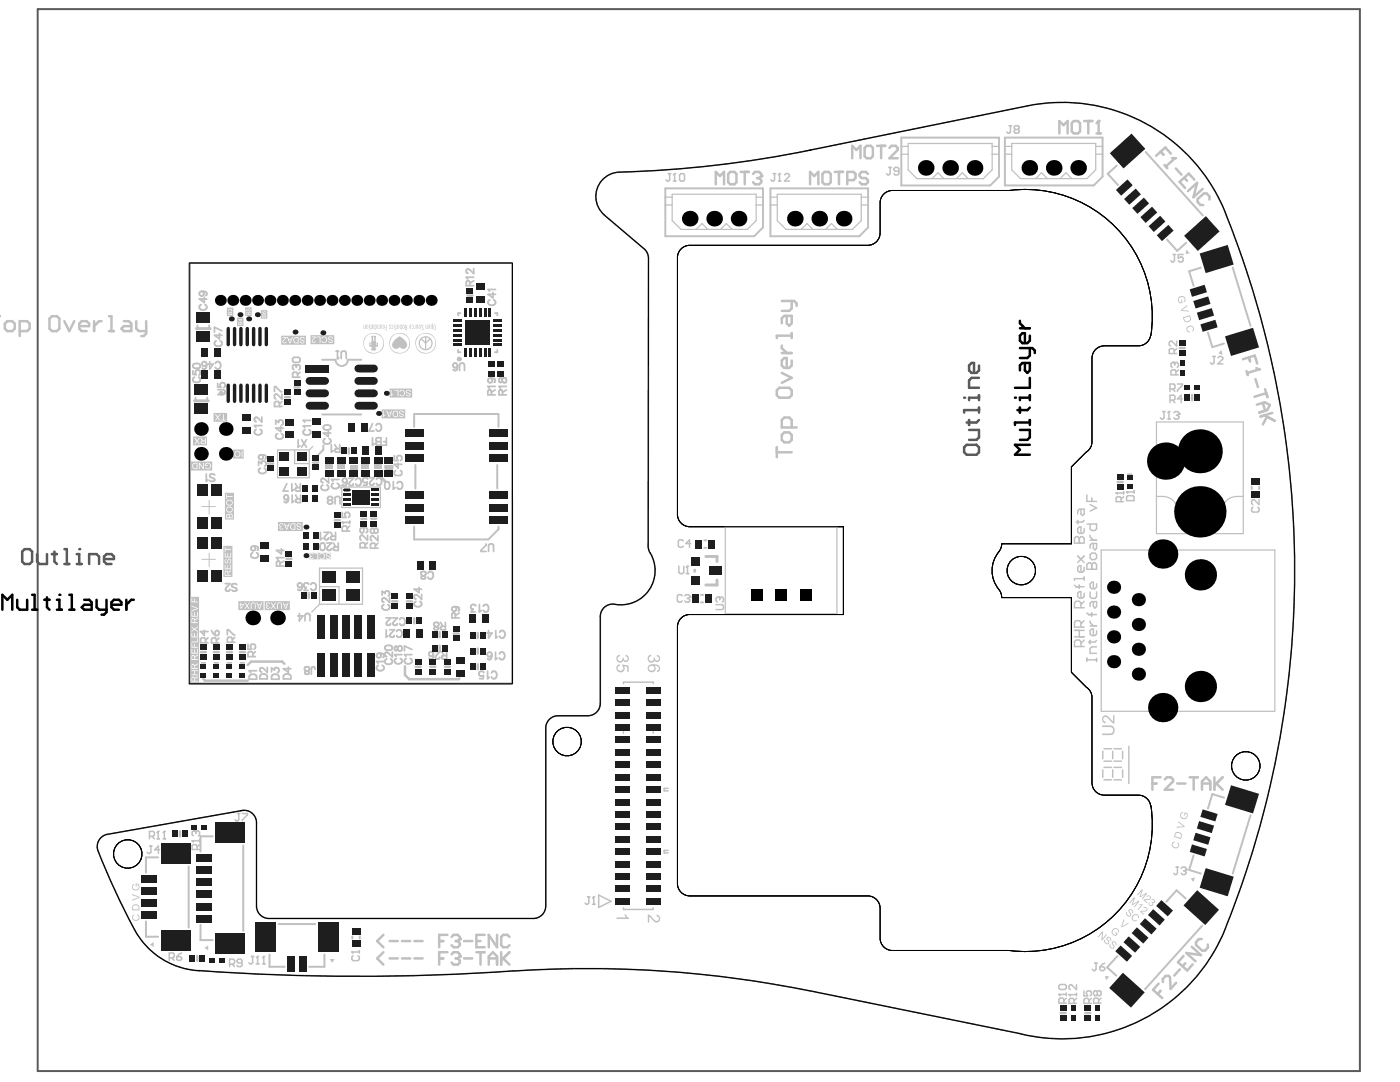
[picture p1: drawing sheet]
<svg xmlns="http://www.w3.org/2000/svg" width="279mm" height="216mm" viewBox="0 0 279 216" stroke-linecap="round" stroke-linejoin="round" font-family="sans-serif">
<path d="M7.5 1.8h263.9v211.9h-263.9z" fill="none" stroke="#5a5a5a" stroke-width=".4"/>
<path d="M37.9 52.5h64.3v83.9h-64.3z" fill="none" stroke="#5a5a5a" stroke-width=".25"/>
<path d="M4.9 109.6h1l.5 .5v1.9l-.5 .5h-1l-.5-.5v-1.9zM7.4 110.6v1.4l.5 .5h1.5v-1.9M10.4 110.6h1M10.9 110.1v1.9l.5 .5M12.8 109.6h.5v2.9M12.8 112.5h1M15.3 112.5h1M15.3 110.6h.5v1.9" fill="none" stroke="#5a5a5a" stroke-width=".5"/>
<circle cx="15.8" cy="109.6" r=".25" fill="#5a5a5a"/>
<path d="M195.4 78.9v1M195.4 79.4h-2v.5M192.4 89.3l.5-.5h2l.5 .5v.9l-.5 .5h-2l-.5-.5zM193.4 85.8h2v1.5l-.5 .5h-1.5M193.4 83.8v1M195.4 81.8h-3v.5M195.4 81.3v1M195.4 83.8l-.5 .5h-2M17.8 112.5v-1.9h1.5l.5 .5v1.4M20.8 111.6h1.9v-.5l-.5-.5h-.9l-.5 .5v.9l.5 .5h.9" fill="none" stroke="#5a5a5a" stroke-width=".5"/>
<g fill="none" stroke="#5a5a5a" stroke-width=".3">
<path d="M205.1 21.1l-43.3 8.8M120.6 42.9l7.9 6.7M129.4 51.5v57.5M244.5 42.4l.3 .7M129.4 108.6h.1M119.8 123v17.3M108.9 145.3v35.5M111.4 142.8h5.9M48.3 161.7l-26.9 4.8M51.2 164.2v16.6M53.7 183.3h52.7M102.4 193.7h.5"/>
<path d="M161.6 197.7l41.9 8.5M244.8 184.6l-.3 .7"/>
</g>
<circle cx="192.4" cy="79.4" r=".25" fill="#5a5a5a"/>
<path d="M195.4 75.4h-1.5l-.5 .5v1.5h2M195.4 72.9v1l-.5 .5h-1l-.5-.5v-1l.5-.5h.5v2" fill="none" stroke="#5a5a5a" stroke-width=".5"/>
<g fill="none" stroke="#5a5a5a" stroke-width=".3">
<path d="M161.8 29.9a225.8 225.8 0 0 1-38.8 4.5 4.9 4.9 0 0 0-3.9 3.5 4.9 4.9 0 0 0 1.5 5M205 21.1a35.1 35.1 0 0 1 39.5 21.3M128.5 49.6l.6 .7 .3 1.2M244.8 43.1a191 191 0 0 1 0 141.5M129.4 109l.1 .7a6.9 6.9 0 0 1 .3 7.7 6.9 6.9 0 0 1-7.1 3.2M122.7 120.6a2.47 2.47 0 0 0-2.9 2.4M111.4 142.8a2.48 2.48 0 0 0-2.5 2.5M119.8 140.3a2.48 2.48 0 0 1-2.5 2.5M19.6 169.8l3.7 8.6a73.7 73.7 0 0 0 4.9 9.2 15.5 15.5 0 0 0 11.6 6.1 444.3 444.3 0 0 0 62.6 0M21.5 166.5a2.47 2.47 0 0 0-1.9 3.3M48.3 161.7a2.48 2.48 0 0 1 2.9 2.5M51.2 180.8a2.48 2.48 0 0 0 2.5 2.5"/>
<path d="M102.9 193.7a221.7 221.7 0 0 1 58.7 4M108.9 180.8a2.48 2.48 0 0 1-2.5 2.5M244.5 185.3a35.1 35.1 0 0 1-41 21"/>
</g>
<g fill="none" stroke="#000" stroke-width=".2">
<path d="M120.5 35.6a4.7 4.7 0 0 1 3.1-1.3 220.7 220.7 0 0 0 38.2-4.4l43.3-8.8a35 35 0 0 1 39.7 22 191 191 0 0 1-.7 143.4 35.1 35.1 0 0 1-40.6 19.8l-41.9-8.6a225.6 225.6 0 0 0-63.1-3.7 440.2 440.2 0 0 1-58.7-.3 15.4 15.4 0 0 1-13-8.2 142.7 142.7 0 0 1-7.3-15.9 2.47 2.47 0 0 1 2-3.1l26.8-4.8a2.45 2.45 0 0 1 2.9 2.5v16.6a2.48 2.48 0 0 0 2.5 2.5h52.7a2.48 2.48 0 0 0 2.5-2.5v-35.5a2.45 2.45 0 0 1 2.5-2.5h5.9a2.48 2.48 0 0 0 2.5-2.5v-17.3a2.53 2.53 0 0 1 3.4-2.3 6.9 6.9 0 0 0 6.6-3.4 6.9 6.9 0 0 0-.3-7.5l-.1-.6v-57.7a2.48 2.48 0 0 0-.9-1.9l-7.9-6.7a4.9 4.9 0 0 1-.1-7.3zM37.8 52.5h64.4l.1 84h-64.5zM136.1 49.5a2.37 2.37 0 0 1 1.6-.5h35.5a2.48 2.48 0 0 0 2.4-2.5v-6a2.45 2.45 0 0 1 2.5-2.5h23.2a25.3 25.3 0 0 1 28.4 28.9h-.1a2.45 2.45 0 0 1-2.4 2.1h-6.8a2.48 2.48 0 0 0-2.5 2.5v16.6a2.33 2.33 0 0 1-1.1 2.1l-3 3v15.3h-13.9l-.1 .7-.5 .9a6.1 6.1 0 0 0 .4 8.1l.2 1h13.9v14.9l3 3a2.34 2.34 0 0 1 1.1 2.1v17a2.48 2.48 0 0 0 2.5 2.5h6.8a2.44 2.44 0 0 1 2.4 2.1h.1a25.3 25.3 0 0 1-28.4 28.9h-23.2a2.45 2.45 0 0 1-2.5-2.5v-6a2.48 2.48 0 0 0-2.4-2.4h-35.5a2.45 2.45 0 0 1-2.5-2.5v-51.2a2.45 2.45 0 0 1 2.5-2.5h30.6v-17.5h-30.6a2.45 2.45 0 0 1-2.5-2.5v-51.2a2.4 2.4 0 0 1 .9-1.9z"/>
<circle cx="203.8" cy="113.9" r="2.84"/>
<circle cx="113.2" cy="148" r="2.84"/>
<circle cx="248.6" cy="152.8" r="2.84"/>
<circle cx="25.5" cy="170.4" r="2.84"/>
</g>
<g fill="none" stroke="#000" stroke-width=".5">
<path d="M203.5 64v.5l1 1M203.5 69.5h2.5l.5 .5v.4M203.5 65.5h2M204.5 72.4v1.5l.5 .5 .5-.5v-1.5h-1.5l-.5 .5v1M205.5 67v1l-.5 .5h-1l-.5-.5v-1l.5-.5h.5v2M205.5 69.5v1.4l-.5 .5h-1.5M205.5 75.4v2h-2.9M205.5 78.9v1M205.5 79.4h-2v.5M203.5 85.8h2v1.5l-.5 .5h-1.5M203.5 81.3v1M205.5 88.8h-2.9l.9 .9-.9 1h2.9"/>
<path d="M205.5 83.8v1M205.5 84.3h-2.9v.5M205.5 81.3l-.5 .5h-1.9M3.4 119.7v1.5l.5 .5h1.5v-2M6.4 118.7h.5v3M8.9 119.7h1M9.4 119.2v2l.5 .5M11.4 119.7h.5v2M13.8 118.7h.5v3M16.8 119.7h1l.5 .5v1.5h-1.5l-.5-.5 .5-.5h1.5M19.3 119.7v1.5l.5 .5h1.5M21.3 119.7v2.5l-.5 .5h-.5"/>
<path d="M25.2 119.7v2M26.7 119.7h-.5l-1 1M.5 121.7v-3l1 1 .9-1v3M6.4 121.7h1M11.4 121.7h.9M13.8 121.7h1M22.2 120.7h2v-.5l-.5-.5h-1l-.5 .5v1l.5 .5h1"/>
</g>
<g fill="#000">
<circle cx="202.6" cy="79.4" r=".25"/>
<circle cx="11.9" cy="118.7" r=".25"/>
</g>
<g fill="#c0c0c0">
<path d="M38.2 119.3v.9h1.3v-.2h-.6v-.6h-.1v.6h-.4v-.7zM38.2 120.8v.2l1.1 .4-1.1 .4v.2l1.3-.5v-.2zM38.2 122.1v1h1.3v-1h-.2v.8h-.4v-.7h-.1v.7h-.4v-.8zM38.3 123.4l-.1 .9h1.3v-.1h-.6l.1-.4 .5-.4v-.2l-.6 .5-.2-.3zM38.4 123.6h.3l.1 .6h-.4zM38.2 125v.2l.5 .3-.5 .4v.2l.6-.5 .7 .5v-.2l-.5-.4 .5-.3v-.2l-.7 .4zM38.2 126.3v.9h1.3v-1h-.2v.8h-.4v-.7h-.1v.7h-.4v-.7zM38.2 128v.2h1.3v-.8h-.2v.6zM38.2 128.4v.8h1.3v-.1h-.6v-.6h-.1v.6h-.4v-.7zM38.2 129.5v.9h1.3v-.9h-.2v.8h-.4v-.7h-.1v.7h-.4v-.8zM38.3 130.8l-.1 .9h1.3v-.2h-.6l.1-.3 .5-.4v-.2l-.6 .4-.2-.3zM38.4 130.9l.3 .1 .1 .5h-.4zM38.3 132.5l-.1 1h1.3v-.2h-.6l.1-.4 .5-.3v-.2l-.6 .4-.2-.3zM38.4 132.7h.3l.1 .6h-.4zM38.2 133.7v.2h.5v.7h-.5v.1h1.3v-.1h-.6v-.7h.6v-.2zM38.3 135.1l-.1 .9h1.3v-.1h-.6l.1-.4 .5-.4v-.2l-.6 .5-.2-.4zM38.4 135.2l.3 .1 .1 .6h-.4zM38 119.1h1.7v17.2h-1.7z"/>
<path d="M47.7 63.8h.4v.3zM47.6 63.7l.5 .5 .1-.4h.1l-.1-.2zM47.6 64.3v.5h.7v-.5zM48 64.4h.2l.1 .3h-.3zM47.7 64.4h.2v.3h-.3zM47.3 63.4h1.3v1.7h-1.3z"/>
<path d="M49.2 61.6v.4l.4 .1-.1-.3 .2-.1 .2 .1-.1 .3 .2-.1-.2-.4h-.3v.4l-.2-.1zM49.3 62.3l-.1 .5h.8l-.1-.6zM49.7 62.3l.2 .1v.3h-.3zM49.3 62.4h.2v.3h-.2zM48.9 61.3h1.3v1.7h-1.3z"/>
<path d="M52.7 62.4a.17 .17 0 0 1 .3 0 .17 .17 0 0 1-.3 0zM52.4 62.2l-.1 .2 .2 .2h.4l.2-.1-.1-.4-.4 .1 .1 .3-.3-.1 .1-.3zM52.4 62.8l-.1 .5h.8l-.1-.5zM52.8 62.9h.2v.3h-.3zM52.4 62.9h.2v.3h-.2zM52.1 61.9h1.3v1.7h-1.3z"/>
<path d="M45.6 61.7l-.1 .2 .2 .2v-.3l.2 .1 .1-.1h.2l-.1 .3 .2-.1-.1-.4zM45.6 62.3l-.1 .5h.8l-.1-.5zM46 62.4h.2v.3h-.3zM45.7 62.4h.1l.1 .3h-.3zM45.3 61.4h1.3v1.7h-1.3z"/>
<path d="M55.8 104.5l-.1 .4 .3 .2-.2 .4 .5 .2 .2-.3-.5 .1v-.2l.2-.3h-.2l-.1-.2 .2-.3 .3 .3 .1-.1-.3-.3zM56.6 104.4l.5 1.3h.2l.5-1.3h-.2l-.1 .4h-.5l-.2-.4zM59.3 104.5l-.1 .5 .8 .4-.3 .2-.5-.3 .1 .2 .3 .2h.4l.1-.5-.8-.4 .4-.2 .5 .2-.1-.2-.4-.2zM58.2 104.7l.6-.1v.9l-.7-.1zM57 104.9h.4l-.2 .7zM58.1 104.6l-.2 .4 .1 .5 .3 .2h.6v-1.3zM55.5 104.2h4.9v1.8h-4.9z"/>
<path d="M61.8 110.3h.4l-.3 .1-.1 .3zM61.8 110.7l.2 .3-.2 .2 .1 .2 .3 .2 .4-.3-.2-.1-.2 .3-.2-.1v-.2l.3-.3h-.3l-.1-.3 .3-.2 .4 .3-.1-.3-.3-.1h3.8v1.3h-.5l.4-.1v-.4l-.7-.4v-.2h.3l.5 .2-.3-.4-.5 .1-.2 .3 .1 .2 .7 .3-.1 .2-.2 .1-.5-.3 .2 .3 .3 .1h-1.3l.4-.1 .2-.4-.1-.5-.3-.3-.4 .1-.3 .3 .2 .1 .3-.4 .4 .3 .1 .4-.2 .3-.3 .1-.3-.3h-.2l.2 .3 .3 .1h-2.4zM62.7 110.3v.2h.6v1.1h.2v-1.3z"/>
<path d="M57.3 67.2l.5 1.3h.2l.4-1.3h-.1l-.2 .4h-.5l-.1-.4zM59.9 67.4v.4l.7 .4-.3 .2-.4-.2v.2l.3 .1h.4l.1-.5-.7-.4 .3-.2 .5 .3v-.3l-.5-.2zM58.8 67.5l.6-.1v1l-.6-.2zM57.7 67.8h.4l-.2 .6zM58.7 67.4l-.2 .4 .2 .5 .3 .2h.6v-1.3zM56.4 67.2v.2h.6l-.6 .8 .1 .3h.5l.2-.3-.4 .2-.3-.3 .7-.9zM56.1 67h5v1.8h-5z"/>
<path d="M65.6 67.3l-.1 .4 .8 .4-.4 .2-.4-.2 .1 .2 .2 .1h.4l.2-.5-.8-.4 .4-.2 .5 .3-.1-.3-.4-.2zM64.3 67.3l-.1 .3h.1l.3-.3h.3l.2 .5-.2 .5h-.4l-.2-.3-.1 .1 .1 .1 .3 .2 .4-.1 .3-.4-.1-.5-.4-.3zM63.2 67.2v.1h.6v1.1h.2v-1.2zM62.2 67.2v.1h.6l-.6 .8 .2 .3h.4l.2-.3-.4 .2-.2-.3 .7-.8zM62 66.9h4.7v1.8h-4.7z"/>
<path d="M77.1 82l.5 1.2h.2l.4-1.2h-.1l-.2 .3h-.5l-.1-.3zM79.7 82.1v.4l.7 .4-.3 .2-.4-.2v.2l.3 .1h.4l.1-.5-.7-.4 .3-.2 .5 .3v-.3l-.5-.2zM78.6 82.2l.6-.1v1l-.6-.2zM77.5 82.5h.4l-.2 .6zM78.5 82.1l-.2 .4 .2 .5 .3 .2h.6v-1.2zM76.4 82l.1 1.2 .4-.4-.3 .1v-.9zM76.2 81.7h4.7v1.8h-4.7z"/>
<path d="M81.1 77.9v.5l.7 .3-.3 .2-.5-.2 .1 .2 .3 .2 .4-.1 .1-.4-.7-.5 .3-.2 .5 .3-.1-.2-.4-.2zM79.9 77.9l-.2 .3h.2l.1-.2 .4-.1 .2 .2v.4l-.2 .4h-.3l-.2-.2h-.2l.1 .2 .3 .2 .4-.1 .3-.4-.1-.6-.3-.2zM78.7 77.8v.1h.6v1.2h.2v-1.3zM78 77.8l.1 1.3 .4-.5-.4 .2v-1zM77.7 77.5h4.6v1.8h-4.6z"/>
<path d="M46.9 90.6a.5 .5 0 0 1 1 0 .5 .5 0 0 1-1 0zM48.2 90v1.2h.2v-1.2zM46.7 90.6a.65 .65 0 0 0 1.3 0 .65 .65 0 0 0-1.3 0zM46.5 89.7h2.1v1.8h-2.1z"/>
<path d="M39.7 92.4v1.2h.2v-1l.6 1h.2v-1.2h-.2v.9l-.6-.9zM38.7 92.6l.5-.1v1l-.6-.2zM40.9 92.5v.5h.6v-.2h-.4v-.2l.3-.1 .4 .1 .1 .3-.2 .5-.4 .1-.2-.3-.1 .1 .1 .2 .4 .1 .4-.1 .2-.5-.2-.5-.4-.2zM38.5 92.5l-.1 .4 .1 .5 .3 .2h.6v-1.2zM38.1 92.1h4.3v1.8h-4.3z"/>
<path d="M42.9 82.6l.4 .7-.4 .6h.2l.3-.5 .4 .5h.2l-.5-.6 .5-.7h-.2l-.4 .6-.3-.6zM44.5 82.6v1.2h-.4v.1h1v-.1h-.4v-1.2zM42.6 82.4h2.7v1.8h-2.7z"/>
<path d="M38.8 87.4l.4 .6-.4 .6h.2l.3-.5 .4 .5h.2l-.5-.6 .5-.6h-.2l-.4 .5-.3-.5zM40 87.4l.4 .5-.3 .2v.4l1 .1v-1.2h-.2v.5h-.4l-.3-.5zM40.3 88.1h.6v.4l-.6-.1zM38.5 87.1h2.8v1.8h-2.8z"/>
<path d="M44.9 109.2v1h.1v-.5h1.1v-.1h-1.1v-.4zM44.9 110.3v.9h1.2v-.9h-.1v.8h-.5v-.7h-.1v.7h-.4v-.8zM45 111.6l-.2 .4 .2 .4 .4-.1 .4-.7 .2 .4-.3 .5 .4-.2v-.5l-.2-.3h-.3l-.4 .8-.2-.3 .2-.5zM44.9 112.7v.9h1.2v-.9h-.1v.7h-.5v-.7h-.1v.7h-.4v-.7zM45 114l-.1 .9h1.2v-.2h-.5v-.4l.5-.3v-.2l-.6 .4-.2-.3zM45 114.1h.4v.6h-.4zM44.6 108.9h1.8v6.2h-1.8z"/>
<path d="M45.2 98.6v1h.1v-.4h1.1v-.2h-1.1v-.4zM45.3 100.3a.5 .5 0 0 1 1 0 .5 .5 0 0 1-1 0zM45.2 100.3a.64 .64 0 0 0 1.2 0 .64 .64 0 0 0-1.2 0zM45.3 101.7a.5 .5 0 0 1 1 0 .5 .5 0 0 1-1 0zM45.2 101.7a.64 .64 0 0 0 1.2 0 .64 .64 0 0 0-1.2 0zM45.3 102.6l-.1 .8h1.2l-.1-.9h-.3l-.2 .2-.3-.2zM45.9 102.7h.3l.1 .6h-.5zM45.4 102.7l.3 .1v.5h-.4zM44.9 98.3h1.8v5.4h-1.8z"/>
<path d="M86.3 64.5h.1v1.1h-.1a.41 .41 0 0 1-.4-.3 .41 .41 0 0 1 .1-.4l.3-.1zM83.1 64.8h.3v.8h-.1v-.7h-.2v.7zM75.9 64.8h.3v.8l-.1-.7-.2 .7zM74.8 64.8h.1a.41 .41 0 0 1 .3 .3 .41 .41 0 0 1-.1 .4l-.2 .1-.1 .3zM74.3 64.8h.1a.26 .26 0 0 1 .2 .3 .26 .26 0 0 1-.2 .2v.2h.2v.1l-.3-.1zM77.7 64.8l.3 .1h-.2v.2a.23 .23 0 0 1 .2 .3 .23 .23 0 0 1-.3 .2l.2-.1-.3-.5zM84.2 64.8l.3 .1-.1 .2-.1-.2h-.1l.1 .4a.28 .28 0 0 1 .2 .3 .28 .28 0 0 1-.3 .2v-.1l.1 .1a.31 .31 0 0 0-.1-.5zM74.4 64.9v.3a.16 .16 0 0 0 .2-.2 .16 .16 0 0 0-.2-.1zM80.8 64.8h.1l.2 .5 .1-.5v1.1h-.1a.32 .32 0 0 1-.2-.6zM86.1 64.9l.1 .6 .1-.6zM85.5 65.3l.2 .2v-.2zM84.9 64.8h.1l.1 .7 .2-.7v.8l-.4-.1zM83.7 64.9l.1 .6 .1-.3zM82.8 64.8l.1 .8h-.3v-.1h.2zM82.3 64.8a.4 .4 0 0 1 .2 .4 .4 .4 0 0 1-.3 .4v-.2l.2 .1v-.3v-.3h-.2zM81.8 65.3l.1 .2 .1-.2zM80.5 64.9v.6l.1-.4zM79.9 64.9l.1 .6 .1-.6zM79.4 64.9v.6l.2-.3zM78.2 64.8a.4 .4 0 0 1 .3 .4 .4 .4 0 0 1-.3 .4l-.1-.2 .2 .1 .1-.3-.1-.3h-.2zM76.5 64.9l.1 .6 .1-.3zM75.3 64.8h.1l.1 .7 .2-.7v.8l-.4-.1zM74.9 64.9v.6h.1l.1-.5zM73.3 64.9v.6l.1-.3zM72.6 64.8l.1 .7 .1-.7h.1v.8l-.3-.1zM78.6 64.8h.1v.8h-.1zM73.7 64.8h.1v.8h-.1zM85.5 64.8a.4 .4 0 0 1 .4 .3 .4 .4 0 0 1-.1 .4l-.1 .1-.2-.1v-.3h.3l-.1-.3-.2 .1zM83.7 64.8a.44 .44 0 0 1 .3 .4 .44 .44 0 0 1-.2 .4 .49 .49 0 0 1-.1-.8zM81.7 64.8a.4 .4 0 0 1 .4 .3 .4 .4 0 0 1-.1 .4l-.1 .1-.2-.1v-.3h.3l-.1-.3-.1 .1zM80.4 64.8a.44 .44 0 0 1 .4 .4 .44 .44 0 0 1-.3 .4 .63 .63 0 0 1-.1-.8zM79.3 64.8a.42 .42 0 0 1 .4 .3 .42 .42 0 0 1-.1 .4 .33 .33 0 0 1-.4-.1 .33 .33 0 0 1 .1-.4zM76.5 64.8a.45 .45 0 0 1 .3 .4 .45 .45 0 0 1-.1 .4 .49 .49 0 0 1-.2-.8zM73.2 64.8a.42 .42 0 0 1 .3 .3 .42 .42 0 0 1-.1 .4 .33 .33 0 0 1-.4-.1 .33 .33 0 0 1 .1-.4zM81 65.5v.2l.1 .1v-.4zM86.7 64.9l-.1 .4a.27 .27 0 0 0-.1 .3 .27 .27 0 0 0 .3 .1l.1-.6zM77.1 64.8l.1 1.1h-.3l.2-.1v-.4h-.2l.2-.1zM86.6 64.8h.1a.7 .7 0 0 1 .2 1l-.1 .1a.75 .75 0 0 1-.2-1.1zM79.9 64.8h.3l-.1 1.1v-.3a.41 .41 0 0 1-.4-.3 .41 .41 0 0 1 .1-.4zM78.9 64.8l.2 .1v.7l-.1 .3v-.3h-.1l.1-.1v-.6zM78.6 65.9a.1 .1 0 0 1 .2 0 .1 .1 0 0 1-.2 0zM73.9 64.8l.2 .1 .1 .7-.2 .3v-.3h-.1l.1-.1v-.6zM73.6 65.9a.1 .1 0 0 1 .2 0 .1 .1 0 0 1-.2 0zM74.1 67h.4v1.1h.2l-.1-1.1h.4v1.9h.2l-.1-.5h.4l-.1 .8h-.6l.2 .1v.2h.1l-.1 .4h-.8l-.1-.4 .1-.2 .2-.1h-.7v-.8h.3v.5h.1zM85.1 67.3v.9l.6-.6zM84.2 67.6l.6 .6v-.9zM78.8 67.8l1-.7 1 .8 .4 .8a.79 .79 0 0 1-.5 .9 .79 .79 0 0 1-.9-.4 .79 .79 0 0 1-.9 .4 .79 .79 0 0 1-.6-.8l.1-.4zM85.8 67.8l-.7 .7v1.1a1.16 1.16 0 0 0 .7-1.8zM84.1 67.8a1.16 1.16 0 0 0 .7 1.8v-1.1zM83.6 68.5a1.4 1.4 0 0 1 2.8 0 1.4 1.4 0 0 1-2.8 0zM83 68.5a1.95 1.95 0 0 0 3.9 0 1.95 1.95 0 0 0-3.9 0zM77.8 68.5a1.95 1.95 0 0 0 3.9 0 1.95 1.95 0 0 0-3.9 0zM72.6 68.5a1.95 1.95 0 0 0 3.9 0 1.95 1.95 0 0 0-3.9 0zM82.9 68.5a2.08 2.08 0 0 1 4.1 0 2.08 2.08 0 0 1-4.1 0zM77.7 68.5a2.1 2.1 0 0 1 4.2 0 2.1 2.1 0 0 1-4.2 0zM72.5 68.5a2.1 2.1 0 0 1 4.2 0 2.1 2.1 0 0 1-4.2 0z"/>
<path d="M53.2 120.3l-.1 .4 .2 .2-.1 .4 .4 .2 .3-.3-.6 .1v-.2l.3-.3h-.3l-.1-.2 .2-.3 .3 .3 .2-.1-.3-.3zM56.4 120.2l.5 1.3h.2l.5-1.3h-.2l-.1 .4h-.5l-.2-.4zM54 120.2l.5 .7-.5 .6h.2l.3-.5 .4 .5h.2l-.5-.6 .5-.7h-.2l-.3 .6-.4-.6zM56.8 120.7h.4l-.2 .7zM55.4 120.3l-.1 1.2h.2v-1l.3-.1 .3 .1v1h.2l-.1-1.1-.4-.2zM52.8 120h5v1.7h-5z"/>
<path d="M51.2 120.2l.5 1.3h.2l.5-1.3h-.2l-.2 .4h-.5l-.1-.4zM48.7 120.2l.5 .7-.4 .6h.1l.4-.5 .3 .5h.2l-.4-.6 .5-.7h-.2l-.4 .6-.4-.6zM48.1 120.7h.4l-.4 .5zM51.6 120.7h.4l-.2 .7zM50.2 120.3l-.2 1.2h.2l.1-1 .2-.1 .3 .1 .1 1h.1l-.1-1.1-.3-.2zM48 120.2v.3h-.2v.2h.2v.8h.1l.6-1h-.6v-.3zM47.6 120h5v1.7h-5z"/>
</g>
<path d="M64.5 88.8v.9l-1 1M82.7 85.2v-2.6h16.8v2.6M82.9 92.8v4.7M99.2 92.8v4.7M82.7 105.1v2.5h14.8l2-2v-.5" fill="none" stroke="#c0c0c0" stroke-width=".4"/>
<path d="M38.8 80h2.8M39.2 65.6h2.7" fill="none" stroke="#c0c0c0" stroke-width=".59"/>
<g fill="none" stroke="#c0c0c0" stroke-width=".39">
<path d="M39 79.3v.6M39.4 64.9v.6M41.4 79.3v.6M41.7 64.9v.6M64.3 71.8h2.7M69.4 71.8h2.7M91.4 69.8v.5h.5M91.9 62.5h-.5v.4M98.8 62.5h.4v.4M99.2 69.8v.5h-.4M64.3 82.7h7.8M76.9 93v.4"/>
<path d="M78.4 93v.4"/>
</g>
<path d="M41.7 99.8v2.8M40.3 111.6h2.7M40.3 101.1h2.7M41.7 110.4v2.7" fill="none" stroke="#c0c0c0" stroke-width=".2"/>
<path d="M55.4 89.8h6.3v5.5h-6.3zM58.8 89.8v2.7h2.9M62.4 89.1l-.7 .7M68.2 97.2h7.7v4.1h-7.7zM63.8 117.1h3.9v3.5M63.8 113.4h8.5v7.2h-8.5zM63.8 120.6l-1.6 1.5" fill="none" stroke="#c0c0c0" stroke-width=".25"/>
<g fill="none" stroke="#c0c0c0" stroke-width=".5">
<path d="M93.3 59h1M56.8 79.2h1M58.8 77.3h1M53.5 92.5h1M62.5 92.3h1M69.6 89.5v1M76.2 95.3l.6 .8M57.2 111.5h.9M61.6 118.3v1M66.8 103.8h1M72.1 103.5h1M74.1 103.5h1"/>
<path d="M78.3 120h1M81.2 120h1M40.1 130.1h1M40.6 135.5l.3 .3h8.5M42.7 130.1h1M45.3 130.1h1M47.9 130.1h1M56.8 132.5l-.5-.5h-6.2l-.7 .7M80.8 132.9v1.8l.9 .8h9.8l.2-.1M82.7 123.4v1M83 133h1M85.9 133h1"/>
<path d="M87.7 126.1v1M87.7 128.8v1M88.8 133h1M90.6 126.4h1M95.3 126.3v1M95.3 129.4v1M95.3 132.6v.9"/>
</g>
<path d="M40.2 132.3h.8M42.8 132.3h.8M45.4 132.3h.8M48 132.3h.8" fill="none" stroke="#c0c0c0" stroke-width=".35"/>
<g fill="#c0c0c0">
<path d="M76.8 92.7h1.5v1h-1.5z" fill-rule="evenodd"/>
<path d="M74.7 92.7h1.5v.9h-1.5z" fill-rule="evenodd"/>
<path d="M72.2 92.7h1.4v.9h-1.4z" fill-rule="evenodd"/>
<path d="M69.8 92.7h1.5v1h-1.5z" fill-rule="evenodd"/>
<path d="M65 92.7h1.5v.9h-1.5z" fill-rule="evenodd"/>
<path d="M67.3 92.7h1.5v.9h-1.5z" fill-rule="evenodd"/>
</g>
<path d="M68.3 104.2h1.5M69.3 106v-.8l-.3-.2h-.5l-.2 .2v.8h1.5M69.8 105l-.5 .5M69.8 104v.5M97 108.5v.3l-1 1v.2h1M97.5 110v-1.2l.3-.3h.4l.3 .3v1.2" fill="none" stroke="#c0c0c0" stroke-width=".35"/>
<circle cx="68.3" cy="104.2" r=".17" fill="#c0c0c0"/>
<path d="M67.1 70.1h.5M67.4 70.1v1.5M68.1 71.6v-1.3l.2-.2h.5l.3 .2v1.3M65.6 99.8l-.2-.2v-.3l.2-.2h.5l.3 .2v.3l-.3 .2M65.6 99.8l-.2 .3v.2l.2 .3h.5l.3-.3v-.2l-.3-.3M65.6 99.8h.5M66.9 100.6v-1.3l.2-.2h.5l.2 .2v1.3M68.3 104.2l.2 .3M68.3 102.3v.9h.7l-.2-.5v-.2l.2-.2h.5l.3 .2v.5l-.3 .2" fill="none" stroke="#c0c0c0" stroke-width=".35"/>
<circle cx="67.4" cy="71.6" r=".17" fill="#c0c0c0"/>
<path d="M58.9 72.8h-.3l-.2 .2v.5l.2 .3M59.4 75.3v-.8l-.3-.2h-.5l-.2 .2v.8h1.5M59.9 74.3l-.5 .5M67.6 71.3l-.2 .3" fill="none" stroke="#c0c0c0" stroke-width=".35"/>
<circle cx="58.9" cy="72.8" r=".17" fill="#c0c0c0"/>
<g fill="none" stroke="#c0c0c0" stroke-width=".35">
<path d="M40.3 58.1a.7 .7 0 0 1 1 .6l-.2 .3M40.8 59.3v1.1l-1-.7h1.5M93.8 57l-.1-.8-.2-.2-.3 .1-.2 .9h1.5M94.5 53.6v1l-.7-.7-.5-.2-.3 .3v.2l.4 .3M94.5 56l-.7 .5M94.5 55.3h-1.5l.3 .4M97.8 59.9a.55 .55 0 0 0-.4 .6 .55 .55 0 0 0 .6 .4h.3a.55 .55 0 0 0 .6-.4 .55 .55 0 0 0-.4-.6M98.4 58.4v1l-1-.7h1.5M98.9 57.8h-1.5l.3 .3M38.5 74v.7l.6 .1a.52 .52 0 0 1 0-.8 .52 .52 0 0 1 .8 .1 .52 .52 0 0 1-.2 .7M38.6 72.7l.5-.2a.64 .64 0 0 1 .9 .6 .85 .85 0 0 1-1.5 0zM38.8 75.2a.55 .55 0 0 0-.3 .7 .55 .55 0 0 0 .6 .4h.3a.55 .55 0 0 0 .6-.4 .55 .55 0 0 0-.4-.7"/>
<path d="M40.1 60.8a.55 .55 0 0 0-.3 .6 .55 .55 0 0 0 .5 .5h.4a.55 .55 0 0 0 .6-.5 .55 .55 0 0 0-.4-.6M41.2 72.6a.7 .7 0 0 1-.5 1l-.3-.2M41.9 72.2v1.4l.7-1h-1.1M43 72.5a.55 .55 0 0 1 .6-.4 .55 .55 0 0 1 .4 .6v.4a.55 .55 0 0 1-.4 .5 .55 .55 0 0 1-.6-.3M43.2 68a.55 .55 0 0 0-.4 .6 .55 .55 0 0 0 .6 .5h.3a.55 .55 0 0 0 .6-.5 .55 .55 0 0 0-.4-.6M43.4 77.7h1.1a.5 .5 0 0 1 .4 .5 .5 .5 0 0 1-.4 .5h-1.1M43.4 76.5v.7l.7 .1a.52 .52 0 0 1 0-.8 .52 .52 0 0 1 .8 .1 .52 .52 0 0 1-.3 .7M43.8 66.5v1.1l-1-.7h1.5M44.3 66l-1.5-.7v1M54.8 78.1v-.9h.2l1 .9h.3M56.3 78.6v1l-1-1h-.3l-.2 .3v.5l.2 .2M58.6 71.3h1l.3 .3v.5l-.3 .2h-1l-.2-.2v-.5z"/>
<path d="M58.9 72.8l.2 .2M59.1 73v.3M59.1 73l.3-.2h.2l.3 .2v.5l-.3 .3M91.3 72.9a.7 .7 0 0 1-.6 1l-.2-.2M91.7 73.9v-1a.5 .5 0 0 1 .5-.5 .5 .5 0 0 1 .5 .5v1M97.9 75.5a.7 .7 0 0 1 .9 .5l-.2 .3M98.1 78.8l-.1-.9-.2-.1-.3 .1-.1 .9h1.4M98.8 77.1h-1.4l.2 .4M98.8 77.8l-.7 .5M99.7 75.5a.56 .56 0 0 0 .1 .8l.3-.1 .1-.4a.43 .43 0 0 1 .4-.4 .43 .43 0 0 1 .5 .3l-.1 .5-.2 .2a.74 .74 0 0 1-.7-.9zM100.3 78.8l-.1-.9-.2-.1-.3 .1-.1 .9h1.5M101.1 77.8l-.8 .5"/>
<path d="M101.1 77.1h-1.5l.3 .4M41.2 94.6v1.5l.3-.3M42.8 94.8a.54 .54 0 0 0-.5-.2 .54 .54 0 0 0-.4 .4l.1 .2 .7 .3 .1 .4a.65 .65 0 0 1-.9 0M51.1 85.7a.55 .55 0 0 0-.3 .6 .55 .55 0 0 0 .5 .5h.4a.55 .55 0 0 0 .6-.5 .55 .55 0 0 0-.4-.6M51.6 92.9v-.8l.6 .4a.49 .49 0 0 1 .8-.4 .49 .49 0 0 1-.2 .9M52 93.4a.55 .55 0 0 0-.4 .6 .55 .55 0 0 0 .6 .5h.3a.55 .55 0 0 0 .6-.5 .55 .55 0 0 0-.4-.6M52.1 90.8a.7 .7 0 0 1 1 .5l-.2 .3M52.3 83.2v1l-.8-.7-.4-.2-.3 .1v.4l.3 .3M52.3 84.9h-1.5l.3 .4M55 84.7v-.8l.6 .4a.49 .49 0 0 1 .8-.4 .49 .49 0 0 1-.2 .9M55.4 86.5a.55 .55 0 0 0-.4 .7 .55 .55 0 0 0 .6 .4h.3a.55 .55 0 0 0 .6-.4 .55 .55 0 0 0-.3-.7M55.8 81.1v-.7l-.3-.3h-.5l-.2 .3v.7h1.5"/>
<path d="M56 85.1v1l-1-.7h1.5M56.3 80.1l-.5 .5M57.2 96.5l-.7 1.5h1M57.6 99.3a.7 .7 0 0 1-.6 1l-.3-.2M58.3 96.5v1.5l.3-.3M58.3 98.8v1.5l.4-.3M58.9 96.5l.5 .8M59 98.8l.5 .8M59.5 87.7v1.5l.3-.3M59.9 96.5v1.5l-.9-.1-.1-.3 .2-.2 .8-.1M60 98.8v1.5l-.9-.2-.1-.3 .1-.2h.9M60.2 87.7l1 1.5"/>
<path d="M60.9 85.7a.55 .55 0 0 0-.4 .7 .55 .55 0 0 0 .6 .4h.3a.55 .55 0 0 0 .6-.4 .55 .55 0 0 0-.3-.7M61.2 87.7l-1 1.5M62 83.9h-1.5l.3 .3M62 85h-1.5l.3 .3M64.4 96.8a.55 .55 0 0 0-.3 .6 .55 .55 0 0 0 .6 .4h.3a.55 .55 0 0 0 .6-.4 .55 .55 0 0 0-.4-.6M64.6 85l.6-.2a.64 .64 0 0 1 .8 .6 .86 .86 0 0 1-1.5 0zM64.9 87.5a.55 .55 0 0 0-.4 .7 .55 .55 0 0 0 .6 .4h.4a.55 .55 0 0 0 .5-.4 .55 .55 0 0 0-.3-.7M65.5 86v1.1l-1-.7h1.5M65.6 95.4v1l-.7-.7-.5-.3-.3 .3v.3l.3 .3M66.1 88.7v1.5l.4-.3M66.5 96.4a.55 .55 0 0 0-.3 .7 .55 .55 0 0 0 .5 .4h.4a.55 .55 0 0 0 .6-.4 .55 .55 0 0 0-.4-.7M66.8 88.7l.5 .8"/>
<path d="M67.7 95.7h-1.5l.2 .3M67.8 88.7v1.5l-.9-.1-.1-.3 .2-.2 .8-.1M69.3 95.9a.7 .7 0 0 1-.6 1l-.3-.2M69.6 95.4h1l-.7 .7-.2 .5 .1 .2 .4 .1 .3-.3M71 95.8a.55 .55 0 0 1 .6-.4 .55 .55 0 0 1 .5 .6v.3a.55 .55 0 0 1-.5 .6 .55 .55 0 0 1-.6-.3M73.4 95.6a.52 .52 0 0 0-.8-.2 .52 .52 0 0 0-.1 .8 .52 .52 0 0 0 .8 0l-.1 .6h-.7M73.7 95.3h1l-.7 .7-.2 .5 .1 .2 .4 .1 .3-.3M74.3 87.4v1.4l.4-.2M74.4 84.5l-.8 1.5h1M75.1 84.9a.55 .55 0 0 1 .6-.4 .55 .55 0 0 1 .4 .6v.3a.55 .55 0 0 1-.4 .6 .55 .55 0 0 1-.6-.3M75.1 87.5l.9-.1v1.4l-.9-.1-.1-.3 .4-.3-.4-.3zM75.1 95.7a.55 .55 0 0 1 .6-.4 .55 .55 0 0 1 .5 .6v.3a.55 .55 0 0 1-.5 .6 .55 .55 0 0 1-.6-.3"/>
<path d="M75.4 88.1h.6M76.5 88.1h.6M77 96.2a.48 .48 0 0 1 .7 .2l.1 .4a.64 .64 0 0 1-.6 .8 .95 .95 0 0 1-.2-1.4zM77.1 87.4v1.4h-.9M78.5 96.1v1.5l.3-.3M78.7 90.9v1h.7l-.2-.7 .2-.3h.5l.3 .3v.5l-.3 .2M78.9 93.9l-.2 .2v.5l.2 .3h1l.3-.3v-.5l-.3-.2M79.3 96.5a.55 .55 0 0 1 .6-.4 .55 .55 0 0 1 .4 .6v.3a.55 .55 0 0 1-.4 .6 .55 .55 0 0 1-.6-.4M79.4 92.4v1l-.7-.8h1.5M44.9 116.5h1l-.7 .7-.2 .5 .3 .2h.3l.3-.3M47.3 116.7a.54 .54 0 0 0-.6-.3 .54 .54 0 0 0-.4 .5l.1 .2 .7 .3 .2 .3a.65 .65 0 0 1-1 0M50.4 110.3a.55 .55 0 0 0-.3 .6 .55 .55 0 0 0 .5 .5h.4a.55 .55 0 0 0 .6-.5 .55 .55 0 0 0-.4-.6"/>
<path d="M50.6 109a.7 .7 0 0 1 1 .5l-.3 .3M55.9 112.9l-.1-.8-.2-.1h-.3l-.1 .9h1.5M56.2 109.5v1l-1-.7h1.5M56.7 112l-.8 .5M56.7 111.3h-1.5l.3 .3M60.3 116.8a.7 .7 0 0 1-.6 1l-.3-.2M61.6 116.6a.49 .49 0 0 0-.8-.2 .49 .49 0 0 0 .3 .8l-.4 .6h.8M62 116.7a.55 .55 0 0 1 .7-.4 .55 .55 0 0 1 .4 .6v.3a.55 .55 0 0 1-.4 .6 .55 .55 0 0 1-.7-.4M64 106.2v1.5l.3-.3M64.1 108.4a.48 .48 0 0 1 .7 .2l.1 .4a.64 .64 0 0 1-.6 .8 .95 .95 0 0 1-.2-1.4zM64.6 106.2h1l-.7 .7-.2 .5 .3 .3h.3l.3-.4M65.2 108.3h1l-.7 .7-.2 .5 .2 .3h.3l.3-.3"/>
<path d="M66 106.2l.5 .8M66.5 108.3l.5 .8M67 106.2v1.5l-1-.1v-.3l.1-.2 .9-.1M67.5 108.3v1.5l-.9-.1-.1-.3 .2-.2 .8-.1M72.6 105.3v.8l-.2 .2h-.3l-.2-.2v-.5l.2-.3h1l.2 .3v.5l-.2 .2M72.8 109.3v-.8l-.2-.2h-.5l-.2 .2v.8h1.4M73.3 106.8v1l-.9-1h-.3l-.2 .3v.5l.2 .2M73.3 108.3l-.5 .5M74.7 105.7l-.3-.3h-.2l-.3 .3v.5l.3 .2h.2l.3-.2M74.7 105.7l.2-.3h.3l.2 .3v.5l-.2 .2h-.3l-.2-.2M74.7 105.7v.5M74.9 109.4v-.8l-.2-.2h-.5l-.3 .2v.8h1.5"/>
<path d="M75.4 106.9v1l-1-1h-.2l-.3 .3v.4l.3 .3M75.4 108.4l-.5 .5M76.3 118.8v-.8l.5 .4a.49 .49 0 0 1 .8-.4 .49 .49 0 0 1-.1 .9M77.8 119.2v1l-.8-.7-.5-.2-.2 .3v.3l.3 .3M83.6 117.2v1.1l-.9-.7h1.4M84.1 118.6v1l-.7-.7-.5-.2-.2 .3v.2l.3 .3M84.1 114.1l.5-.1 .4 .3a.74 .74 0 0 1-.9 .7v.3a.5 .5 0 0 0 .8 0l-.1-.3-.4-.1a.44 .44 0 0 1-.4-.3 .44 .44 0 0 1 .1-.5zM85.4 114.4a.55 .55 0 0 1 .6-.4 .55 .55 0 0 1 .5 .6v.4a.55 .55 0 0 1-.5 .5 .55 .55 0 0 1-.6-.3M40.8 125.8v1l-.8-.8h1.5M41 128.2v-.7l-.2-.2h-.5l-.3 .2v.7h1.5M41.5 127.3l-.5 .5M42.2 125.8l.7 1"/>
<path d="M43.2 128.3v-.7l-.3-.3h-.4l-.3 .3v.7h1.5M43.2 125.8h.2l.3 .3v.5l-.3 .2h-.5v-.7zM43.7 127.3l-.5 .5M45.4 126.7v-1h.2l1 1h.3M46.4 128.1v-.7l-.3-.2h-.5l-.2 .2v.7h1.5M46.9 127.2l-.5 .5M49.5 128.5v1h.7l-.2-.5v-.2l.2-.3h.5l.3 .3v.5l-.3 .2M49.8 134.8a.83 .83 0 0 1 1.4 .2v.5h-1.5zM50.5 131v-.7l-.3-.3h-.5l-.2 .3v.7h1.5M51 130l-.5 .5M51.2 133.8h-1.5l.3 .4M51.9 134.8a.83 .83 0 0 1 1.4 .2v.5h-1.4z"/>
<path d="M53.3 133.2v1l-.7-.8-.5-.2-.2 .2v.4l.3 .3M54.2 134.1v-.8l.6 .4a.49 .49 0 0 1 .7-.4 .49 .49 0 0 1-.1 .9M54.4 134.7l.4-.2 .7 .2 .2 .3v.5h-1.5v-.5zM56.8 134.6l.3-.1 .7 .1 .2 .4v.5h-1.4v-.5zM57.6 133.1v1.1l-1-.8h1.4M59.8 122.4v1.5l.7-1h-1.1M60.8 133.2l.6-.2 .4 .3a.74 .74 0 0 1-.9 .7l-.1 .3a.5 .5 0 0 0 .9 0l-.1-.3-.4-.1a.46 .46 0 0 1-.4-.7zM60.9 123.9v-1.1a.5 .5 0 0 1 .5-.4 .5 .5 0 0 1 .5 .4v1.1M62.8 133.5l-.1-.4-.3-.1-.2 .2-.1 1.3M75.5 132.8a.55 .55 0 0 0-.4 .6 .55 .55 0 0 0 .6 .4h.4a.55 .55 0 0 0 .5-.4 .55 .55 0 0 0-.3-.6M75.6 130.3a.7 .7 0 0 1 1 .6l-.2 .3M76.6 120.6a.55 .55 0 0 0-.3 .7 .55 .55 0 0 0 .5 .4h.4a.55 .55 0 0 0 .6-.4 .55 .55 0 0 0-.4-.7"/>
<path d="M76.6 132h-1.4l.2 .3M76.9 129l.5-.2a.64 .64 0 0 1 .9 .5 .86 .86 0 0 1-1.5 0zM77 123.3h1l-.7 .7-.2 .5 .1 .2 .5 .1 .2-.4M77.1 125.7v1.5l.3-.3M77.2 131.5a.55 .55 0 0 0-.4 .6 .55 .55 0 0 0 .6 .5h.3a.55 .55 0 0 0 .6-.5 .55 .55 0 0 0-.4-.6M77.8 125.7h.9l-.7 .7-.2 .5 .2 .2 .4 .1 .3-.4M78.3 130.1v1l-.7-.7-.5-.2-.3 .2v.3l.4 .3M78.4 123.3h.9l-.7 .7-.2 .5 .2 .2 .4 .1 .3-.4M78.8 129a.56 .56 0 0 0 .2 .8l.2-.1 .2-.4a.43 .43 0 0 1 .4-.4 .43 .43 0 0 1 .4 .4v.4l-.3 .2a.74 .74 0 0 1-.7-.9zM79.1 131.4a.55 .55 0 0 0-.4 .6 .55 .55 0 0 0 .6 .5h.4a.55 .55 0 0 0 .5-.5 .55 .55 0 0 0-.3-.6M79.2 126a.55 .55 0 0 1 .6-.3 .55 .55 0 0 1 .4 .5v.4a.55 .55 0 0 1-.4 .6 .55 .55 0 0 1-.6-.4M79.8 123.6a.55 .55 0 0 1 .6-.3 .55 .55 0 0 1 .4 .6v.3a.55 .55 0 0 1-.4 .6 .55 .55 0 0 1-.6-.4"/>
<path d="M80.2 130.6h-1.5l.3 .4M81.1 131.4a.55 .55 0 0 0-.4 .6 .55 .55 0 0 0 .6 .5h.3a.55 .55 0 0 0 .6-.5 .55 .55 0 0 0-.3-.6M82.2 129.6l-1.5-.7v1M82.2 130.6h-1.5l.3 .4M83 120a.55 .55 0 0 0-.4 .6 .55 .55 0 0 0 .6 .5h.4a.55 .55 0 0 0 .5-.5 .55 .55 0 0 0-.3-.6M86.5 130.5a.7 .7 0 0 1-.6 1l-.3-.2M86.7 124.3l.5-.1 .4 .3a.74 .74 0 0 1-.9 .7l-.1 .3a.5 .5 0 0 0 .9 0l-.1-.3-.4-.2a.44 .44 0 0 1-.4-.3 .44 .44 0 0 1 .1-.4zM86.8 130h1l-.7 .7-.2 .5 .3 .3h.3l.2-.3M87.9 124.2l.5 .8M88.1 130l.5 .8M88.9 124.2v1.5l-.9-.2-.1-.3 .1-.2h.9M89.1 130v1.5l-.9-.1-.1-.3 .2-.2 .8-.1"/>
<path d="M90.7 121.1a.7 .7 0 0 1 1 .5l-.3 .3M90.9 123.3l-.1-.9-.2-.1-.3 .1-.1 .9h1.5M91.7 122.3l-.8 .5M94.9 120.9a.49 .49 0 0 0-.8-.2 .49 .49 0 0 0 .3 .8l-.4 .6h.8M95.7 120.6v1.5l.3-.3M96.4 121a.55 .55 0 0 1 .7-.4 .55 .55 0 0 1 .4 .6v.3a.55 .55 0 0 1-.4 .6 .55 .55 0 0 1-.7-.3M96.6 134.2a.52 .52 0 0 0-.8-.2 .52 .52 0 0 0-.1 .8 .52 .52 0 0 0 .8 0l-.1 .6h-.7M97.3 133.9v1.5l.4-.3M97.5 125.8v1.5l.7-1h-1.1M98.1 134.3a.55 .55 0 0 1 .6-.4 .55 .55 0 0 1 .4 .6v.4a.55 .55 0 0 1-.4 .5 .55 .55 0 0 1-.6-.3M98.2 130.6a.7 .7 0 0 1-.6 1l-.3-.2M98.9 130.1v1.5l.3-.3"/>
<path d="M98.9 125.8v1.5l.4-.3M99.7 130.5a.55 .55 0 0 1 .6-.4 .55 .55 0 0 1 .4 .6v.3a.55 .55 0 0 1-.4 .6 .55 .55 0 0 1-.6-.3M99.7 126.2a.55 .55 0 0 1 .6-.4 .55 .55 0 0 1 .5 .6v.3a.55 .55 0 0 1-.5 .6 .55 .55 0 0 1-.6-.3"/>
<circle cx="40.2" cy="58.6" r=".46"/>
<circle cx="40.8" cy="72.6" r=".46"/>
<circle cx="90.8" cy="72.9" r=".46"/>
<circle cx="97.8" cy="75.9" r=".46"/>
<circle cx="52.1" cy="91.2" r=".46"/>
<circle cx="57.1" cy="99.2" r=".46"/>
<circle cx="68.8" cy="95.9" r=".46"/>
<circle cx="50.5" cy="109.4" r=".46"/>
<circle cx="59.8" cy="116.8" r=".46"/>
<circle cx="75.6" cy="130.8" r=".46"/>
<circle cx="86" cy="130.5" r=".46"/>
<circle cx="90.6" cy="121.5" r=".46"/>
<circle cx="97.7" cy="130.6" r=".46"/>
</g>
<g fill="none" stroke="#c0c0c0" stroke-width=".5">
<path d="M-.1 63.1h.1M1 64.6l.5-.5h.9l.5 .5v1l-.5 .5h-.9l-.5-.5zM3.9 66.1h1.5l.5-.5v-1l-.5-.5h-1.5v3M9.9 63.6l.5-.5h1l.5 .5v2l-.5 .5h-1l-.5-.5zM12.8 64.1l1 2 1-2M15.8 65.1h2v-.5l-.5-.5h-1l-.5 .5v1l.5 .5h1M18.8 64.1v2M20.3 64.1h-.5l-1 1M21.7 63.1h.5v3M21.7 66.1h1M24.7 64.1h1l.5 .5v1.5h-1.5l-.5-.5 .5-.5h1.5M27.2 64.1v1.5l.5 .5h1.5"/>
<path d="M29.2 64.1v2.5l-.5 .5h-.5"/>
</g>
<g fill="none" stroke="#c0c0c0" stroke-width=".49">
<circle cx="44.1" cy="78.5" r=".24"/>
<circle cx="91.6" cy="71.6" r=".24"/>
</g>
<path d="M67 71.8a1.24 1.24 0 0 0 1.2 1.2 1.24 1.24 0 0 0 1.2-1.2" fill="none" stroke="#c0c0c0" stroke-width=".39"/>
<path d="M68.5 97.2a.35 .35 0 0 0-.3-.4 .35 .35 0 0 0-.4 .4 .35 .35 0 0 0 .4 .3" fill="none" stroke="#c0c0c0" stroke-width=".25"/>
<g fill="#c0c0c0">
<path d="M236.8 49.8l.7 .8-.9 .1z"/>
<path d="M243.7 69.8l.3 1-.8-.3z"/>
<path d="M237.6 175.3l.9-.2-.3 .9z"/>
<path d="M220.5 194.7l.9 .2-.7 .7z"/>
<path d="M65.8 191.4h1l-.5 .7z"/>
<path d="M40.8 189.1l.8-.5v1z"/>
<path d="M29.9 188.5l.8-.5v1z"/>
</g>
<g fill="none" stroke="#000" stroke-width=".2">
<path d="M136.1 49.5a2.37 2.37 0 0 1 1.6-.5h35.5a2.48 2.48 0 0 0 2.4-2.5v-6a2.45 2.45 0 0 1 2.5-2.5h23.2a25.3 25.3 0 0 1 28.4 28.9h-.1a2.45 2.45 0 0 1-2.4 2.1h-6.8a2.48 2.48 0 0 0-2.5 2.5v16.6a2.33 2.33 0 0 1-1.1 2.1l-3 3v15.3h-13.9l-.1 .7-.5 .9a6.1 6.1 0 0 0 .4 8.1l.2 1h13.9v14.9l3 3a2.34 2.34 0 0 1 1.1 2.1v17a2.48 2.48 0 0 0 2.5 2.5h6.8a2.44 2.44 0 0 1 2.4 2.1h.1a25.3 25.3 0 0 1-28.4 28.9h-23.2a2.45 2.45 0 0 1-2.5-2.5v-6a2.48 2.48 0 0 0-2.4-2.4h-35.5a2.45 2.45 0 0 1-2.5-2.5v-51.2a2.45 2.45 0 0 1 2.5-2.5h30.6v-17.5h-30.6a2.45 2.45 0 0 1-2.5-2.5v-51.2a2.4 2.4 0 0 1 .9-1.9z"/>
<circle cx="203.8" cy="113.9" r="2.84"/>
<circle cx="113.2" cy="148" r="2.84"/>
<circle cx="248.6" cy="152.8" r="2.84"/>
<circle cx="25.5" cy="170.4" r="2.84"/>
</g>
<g fill="#c0c0c0">
<path d="M129.3 182.5l.5 .1 .8 1 .4 .2 .3-.1 .2-.4-.1-.3-.4-.2v-.3l.4 .1 .3 .5-.1 .7-.3 .3-.5-.1-1.2-1.1v1.2h-.3z"/>
<path d="M123 183.1h2l-.4-.6h.3l.6 .7v.2h-2.5z"/>
<path d="M224.2 183.4l.2 .2-.5 1.3 1.2-.7 .2 .1-1.4 .8-.2-.2z"/>
<path d="M222.1 185.4l.6-.2 .6 .4v.5l-.2-.1v-.4l-.3-.2h-.4l-.3 .4-.1 .4 .3 .3 .4 .1 .1-.2-.3-.3 .1-.2 .5 .4-.4 .5-.5-.2-.3-.3v-.5z"/>
<path d="M129.4 130.9l.5-.3 .1 .3-.4 .2-.1 .2 .1 .4 .2 .2 .5-.1 .1-.6 .3 .1 .2 .5 .5-.1 .1-.4-.4-.3v-.3l.5 .3 .1 .7-.5 .4h-.3l-.3-.3-.3 .4h-.5l-.4-.2-.1-.3zM129.5 133.4a.55 .55 0 0 0 1.1 0 .55 .55 0 0 0-1.1 0zM129.5 132.8l.7-.3 1.1 .2 .4 .4v.6l-.6 .4v-.3l.3-.2 .1-.4-.4-.3-.6-.1 .4 .5-.1 .5-.5 .3h-.6l-.4-.6z"/>
<path d="M123.2 130.9l.5-.3v.3l-.3 .2-.1 .2v.3l.3 .3 .5-.1 .1-.6 .3 .1 .2 .5 .4-.1 .1-.4-.4-.3 .1-.3 .5 .3v.7l-.4 .4h-.4l-.2-.3-.3 .4h-.6l-.3-.2-.2-.4zM123.2 132.8l.5-.3v.4l-.3 .1-.2 .3 .2 .4 .4 .1 .4-.1 .2-.3-.2-.5v-.3l1.3 .2v1.2h-.3v-.9l-.7-.2 .2 .6-.3 .4-.5 .3-.5-.2-.4-.5z"/>
<path d="M220.1 143l.4-.2h.4l1.2 1.2v-1.3h.3v1.7l-.5-.2-.8-.9-.4-.2-.4 .1-.1 .3 .1 .4 .4 .1v.3l-.5-.1-.3-.6zM219.9 144.8h1.7l.5 .1 .3 .6-.1 .8-.6 .4h-1.8v-.3l1.9-.1 .3-.2 .1-.4-.3-.5-2-.1z"/>
<path d="M228.9 178.8l.4-.1 .4 .4-.3 .4-.9 .1 .5 .5-.1 .1-.7-.6 1.3-.3-.1-.4h-.4zM227.9 177.4l.2 .2-.5 1.2 1.1-.6 .2 .1-.9 1.2-.1-.2 .7-.9-1.1 .7-.1-.2 .5-1.2-.8 1-.2-.2zM229.8 179.5l.5-.1 .2 .5-.1 .2-.3 .1v.4l-.4 .2-.4-.3v-.5l.2 .1-.1 .4 .3 .1 .3-.3-.2-.3 .1-.1 .3 .1 .2-.2-.2-.2-.3 .1z"/>
<path d="M227.4 180.4l.7 .1-.9 1.1-.2-.1 .8-.9h-.5zM226.3 179l.2 .2-.4 1.2 1.1-.7 .2 .2-1 1.1-.1-.1 .8-.9-1.1 .6-.2-.1 .5-1.2-.8 .9-.1-.1zM228.2 181.1l.5-.1 .3 .4-.2 .4-1 .1 .5 .5-.1 .1-.7-.6 1.3-.3-.1-.4-.4 .1z"/>
<path d="M224.8 182l.2 .1v.4l.4 .2 .2-.2-.4-.6 .1-.4h.5l.4 .5-.1 .2-.2-.5-.5-.1 .4 1-.4 .3-.6-.4zM226.1 182.6l.6-.3 .5 .4 .1 .5-.2-.1-.1-.4-.3-.2-.3 .2-.3 .4 .1 .5h.3l.3-.1 .1 .2-.5 .1-.5-.3v-.4z"/>
<path d="M220 185.8l.2 .1-.2 1.4 .7-.9 .2 .2-1 1.1-.1-.1 .1-1.4-.7 .9-.1-.2zM220.5 187.5l.1 .1v.4l.4 .3 .2-.2-.4-.7 .1-.4h.5l.4 .5-.1 .3-.2-.6h-.5l.4 .9-.4 .3-.6-.4zM221.5 188.4l.2 .1-.1 .4 .4 .2 .3-.2-.4-.6 .1-.4h.5l.3 .5-.1 .2-.2-.5-.4-.1 .3 1-.3 .3-.7-.4z"/>
<path d="M235.3 59.3l.5-.2 .5 .1 .3 .4-.1 .5-.2 .2-.1-.2 .2-.3-.2-.4-.6-.1-.3 .3v.4l.2 .3h.3l-.1-.5h.2l.1 .6-.5 .2-.4-.6zM235.7 61.8l1.2-.9 .1 .2-1.2 .8 1.4 .1 .1 .2-1.6-.2zM236.3 63.4l.2 .6 .2 .1 .5-.1 .3-.3-.1-.6zM236.1 63.3l1.4-.4 .2 .9-.5 .4-.6 .1-.3-.3zM236.9 65.2l.5-.2h.5l.3 .4v.5l-.2 .3-.1-.2 .2-.4-.1-.3-.3-.1h-.3l-.4 .2-.1 .3 .2 .4h.3v.2h-.3l-.3-.5z"/>
<path d="M235.7 162.2l.4-.2v.2l-.3 .2-.1 .4 .2 .3 .4 .2 .4-.2 .2-.3-.1-.4-.2-.1-.2 .5-.1-.1 .1-.6 .6 .2v.5l-.2 .5-.5 .2-.6-.3-.2-.4zM235.2 163.9l1.2 .9v.2l-1.6 .2 .1-.2 1.4-.1-1.2-.8zM234.6 166.2l.6-.2 .6 .3 .1 .4-.2 .7-1.4-.4zM234.7 166.3l-.2 .6 1.1 .3 .1-.5-.1-.3-.5-.2zM234 168.1l.4-.2v.2l-.3 .2-.1 .4 .2 .2 .5 .2 .4-.3 .1-.3-.3-.3 .1-.1 .2 .1 .2 .4-.2 .5-.6 .2-.6-.3-.2-.4z"/>
<path d="M26.5 176.5l.3-.1v.1l-.3 .3 .1 .5 .6 .2 .4-.2 .1-.4-.2-.4h-.2v.5h-.2v-.7h.5l.3 .6-.2 .5-.5 .3-.6-.2-.3-.5zM26.4 178.4l1.4 .6v.2l-1.4 .5v-.2l1.3-.4-1.3-.5zM26.6 180.8l-.1 .6h1.2l-.2-.7-.5-.1zM26.5 180.6l.5-.2 .6 .2 .2 .3v.7h-1.4zM26.5 182.6l.3-.1v.2l-.3 .3 .1 .4 .6 .1 .4-.2v-.4l-.3-.3 .1-.1 .2 .1 .2 .3v.5l-.5 .3h-.6l-.4-.6z"/>
</g>
<path d="M132.8 37.6h19.5v7.8l-1.8 1.7h-17.7zM153.8 37.6h19.4v7.8l-1.7 1.7h-17.7zM179.9 27.5h19.5v7.8l-1.8 1.7h-17.7zM200.5 27.5h19.5v7.8l-1.7 1.7h-17.8zM249.8 97.1v.5M251.3 97.1v.5M139.9 118.7h.4M140.5 107.8h.5M140.5 109.3h.5M139.9 120.2h.4M70.3 186.8v.5M71.8 186.8v.5" fill="none" stroke="#c0c0c0" stroke-width=".39"/>
<g fill="none" stroke="#c0c0c0" stroke-width=".25">
<path d="M132.8 39.3h1.3M134.1 38.8h16.8v5.2l-1.7 1.8h-13.3l-1.8-1.8zM150.9 39.3h1.4M153.8 39.3h1.3M155.1 38.8h16.8v5.2l-1.8 1.8h-13.2l-1.8-1.8zM171.9 39.3h1.3M179.9 30.8h1.3M179.9 29.2h1.3M181.2 28.6h16.8v5.3l-1.7 1.7h-13.3l-1.8-1.7zM186 35.6l1.2-1.1 1.2 1.1M190.9 35.6l1.2-1.1 1.1 1.1M198 30.8h1.4"/>
<path d="M198 29.2h1.4M200.5 29.2h1.4M200.5 30.8h1.4M201.9 28.6h16.8v5.3l-1.8 1.7h-13.2l-1.8-1.7zM206.7 35.6l1.2-1.1 1.1 1.1M211.6 35.6l1.1-1.1 1.2 1.1M218.7 29.2h1.3M218.7 30.8h1.3M132.8 40.9h1.3M138.9 45.8l1.2-1.2 1.2 1.2M143.8 45.8l1.2-1.2 1.1 1.2M150.9 40.9h1.4"/>
<path d="M153.8 40.9h1.3M159.9 45.8l1.2-1.2 1.1 1.2M164.8 45.8l1.1-1.2 1.2 1.2M171.9 40.9h1.3M230.8 84.2h17.3v22.3h-17.3zM230.8 99.1h1.2M246.9 99.1h1.2M144.7 105.1h22.3v17.4h-22.3zM219.8 109.8h34.6v32.1h-34.6z"/>
</g>
<g fill="none" stroke="#c0c0c0" stroke-width=".4">
<path d="M222.9 33l-1.8 1.7 2 2.2M228.6 30.3l11.4 12.7M232.9 47.8l2 2.3 1.8-1.7M239.7 53.4l-2.4 .7 .9 2.9M246 53.4l3.6 11.6M241.1 66.4l.9 2.9 2.3-.7M244.3 159.2l-2.3-.8-.9 3M31.6 171.1h-2.5v3M37.7 172.9v12.2M42.4 166.9h-2.4v3M48.5 168.7v17.1M236.6 179.3l-1.8-1.6-2 2.2"/>
<path d="M238.2 170.7l-.9 2.9 2.4 .7M249.6 162.7l-3.6 11.6M29.1 183.9v3h2.5M40 184.5v3.1h2.4M53.8 190.5v2.4h3M55.6 184.4h7.3M64.7 190.5v2.4h-3M223 190.8l-2 2.2 1.8 1.7M239.9 184.7l-11.4 12.7"/>
</g>
<g fill="none" stroke="#c0c0c0" stroke-width=".5">
<path d="M211.4 26.6v-2.5l.8 .9 .9-.9v2.5M213.9 24.6l.4-.5h.8l.4 .5v1.6l-.4 .4h-.8l-.4-.4zM216.4 24.1h1.6M217.2 24.1v2.5M218.8 26.6h.9M219.3 24.1v2.5M155.5 77.4h2l.5 .5v1l-.5 .5h-2l-.5-.5v-1zM156 69v.5l1 .9M156 74.4l2 1-2 1M156 70.4h2M156 60.1h2.5l.5 .4v.5M157 63v1.5l.5 .5 .5-.5v-1.5h-1.5l-.5 .5v1"/>
<path d="M158 67h-3v.5M158 60.1v1.4l-.5 .5h-1.5M158 66.5v1M158 71.9v1l-.5 .5h-1l-.5-.5v-1l.5-.5h.5v2M235.4 69.4h1M237.9 78.9v.9M155 89.3v1.9M155 90.2h3M156 86.8l.5-.5h1l.5 .5v1l-.5 .5h-1l-.5-.5zM158 85.3v-1.5l-.5-.5h-1l-.5 .5v1.5h3M223.1 96.2h.9M35.9 165.9v1"/>
<path d="M39.4 190.7v1M211.7 202.1h1M216.6 202.1h1"/>
</g>
<path d="M225.1 94.6h.8" fill="none" stroke="#c0c0c0" stroke-width=".35"/>
<path d="M138.6 113.8v.2M140.9 111h2.2v1M143.1 115.7v1h-2.2" fill="none" stroke="#c0c0c0" stroke-width=".59"/>
<g fill="none" stroke="#c0c0c0" stroke-width=".3">
<path d="M133.4 34.6h.5M133.6 34.6v1.3l-.2 .2h-.3l-.2-.2M134.4 36.1h.5M134.6 34.6h.1M134.6 34.6v1.5M134.6 34.6l-.2 .3M135.9 34.6h.5l.2 .3v1l-.2 .2h-.5l-.3-.2v-1zM154.3 34.6h.5M154.6 34.6v1.3l-.3 .2h-.2l-.3-.2M155.3 36.1h.5M155.6 34.6h.1M155.6 34.6v1.5"/>
<path d="M155.6 34.6l-.3 .3M156.6 34.9l.2-.3h.5l.3 .3v.2l-1 1h1M177.4 33.4h.5M177.7 33.4v1.2l-.3 .3h-.2l-.3-.3M179.4 34.1h-.8l-.2-.2v-.2l.2-.3h.5l.3 .3v.9l-.3 .3h-.5l-.2-.3M201.4 25.1h.5M201.7 25.1v1.2l-.3 .3h-.2l-.3-.3M202.7 25.8l-.3-.2v-.3l.3-.2h.4l.3 .2v.3l-.3 .2M202.7 25.8l-.3 .3v.2l.3 .3h.4l.3-.3v-.2l-.3-.3M202.7 25.8h.4M234.1 50.8h.5M234.4 50.8v1.2l-.3 .3h-.2l-.3-.3"/>
<path d="M236.1 50.8h-1v.7l.5-.2h.3l.2 .2v.5l-.2 .3h-.5l-.3-.3M233.5 77.6h.7l.3-.2v-.5l-.3-.3h-.7v1.5M233.5 79.8h.7l.3-.2v-.5l-.3-.2h-.7v1.4M234 77.6l.5 .5M234 79.8l.5 .5M234.2 72.3h.1M234.2 72.3h-.3l-.2 .3v.5l.2 .2M234.2 72.3l.2 .3M234.3 70.5v-.7l-.2-.3h-.5l-.3 .3v.7h1.5M234.4 72.6l.3-.3h.2l.3 .3v.5l-.3 .2M234.4 72.6v.2M234.7 74.8v-.7l-.3-.3h-.5l-.2 .3v.7h1.5"/>
<path d="M234.8 68.1v1l-1-1h-.2l-.3 .2v.5l.3 .3M234.8 69.5l-.5 .5M235 76.6h1v.3l-1 1v.2M235.2 73.8l-.5 .5M236 79.6h-1l.7-.7v1.4M242.1 71.1h.5M242.3 71.1v1.3l-.2 .2h-.3l-.2-.2M243.1 71.4l.2-.3h.5l.2 .3v.2l-.9 1h.9M222.8 98.4h.1M222.8 98.4l.2 .2M222.8 98.4h1.4M224.2 99.1l-.5 .5"/>
<path d="M224.2 98.1v.5M224.8 98.2h.1M224.8 98.2h1.5M224.8 98.2l.3 .2M225.1 98.9h1l.2 .3v.7h-1.5v-.7zM226.3 97.9v.5M232.1 82.1h.5M232.3 82.1v1.3l-.2 .2h-.3l-.2-.2M233.1 83.6h.4M233.3 82.1h.1M233.3 82.1v1.5M233.3 82.1l-.2 .3"/>
<path d="M234.3 82.4l.2-.3h.5l.3 .3v.2M234.8 82.9h.2M235 82.9l.3 .2v.3l-.3 .2h-.5l-.2-.2M235.3 82.6h.1M235.3 82.6l-.3 .3M251.3 99.7v1l-1-1h-.3l-.2 .2v.5l.2 .3M135.5 113v1.2l.2 .3h.5l.3-.3v-1.2M136.2 118.9l-.3-.2h-.5l-.2 .2v1l.2 .2h.5l.3-.2M136.4 108l-.3-.3h-.5l-.2 .3v1l.2 .2h.5l.3-.2M136.7 118.9l.2-.2h.5l.3 .2v.3M137 114.5h.5M137.2 119.4h.2"/>
<path d="M137.2 113h.1M137.2 113v1.5M137.2 113l-.2 .2M137.4 119.4l.3 .3v.2l-.3 .2h-.5l-.2-.2M137.7 119.2h.1M137.7 119.2l-.3 .2M137.9 108.5h-1l.7-.8v1.5M143.4 119.2h.1M143.4 119.2h-.3l-.2 .2v.5l.2 .2M143.4 119.2l.2 .2M143.6 119.4l.3-.2h.2l.3 .2v.5l-.3 .2M143.6 119.4v.3"/>
<path d="M223.7 100.1v-.7l-.2-.3h-.5l-.2 .3v.7h1.4M250 101.2l-.2 .2v.5l.2 .3h1l.3-.3v-.5l-.3-.2M124.4 136.4v-.3h6v.3M142.9 120.6h1.2l.3 .3v.5l-.3 .2h-1.2M124.4 146v.3M130.4 146v.3M133.3 157.3h-.8v.5h.8M220.1 149.9v1.5M220.1 153.6v1.5M220.3 151.9h1.5M220.3 149.4h1.5M220.3 155.6h1.5"/>
<path d="M220.3 153.1h1.5M222.1 149.9v1.5M222.1 153.6v1.5M222.3 151.9h1.5M222.3 149.4h1.5M222.3 155.6h1.5M222.3 153.1h1.5M224 149.9v1.5M224 153.6v1.5M225.3 148.9v7.4M29.8 166.9h.8l.2-.3v-.5l-.2-.2h-.8v1.5M29.9 168.8h.5"/>
<path d="M30.1 168.8v1.3l-.2 .2h-.3l-.2-.2M30.3 166.9l.5 .5M31.3 167.4h.5M31.6 165.9h.1M31.6 165.9l-.3 .2M31.6 165.9v1.5M31.9 169.6h-1l.7-.8v1.5M32.6 167.4h.4M32.8 165.9h.1M32.8 165.9v1.5M32.8 165.9l-.2 .2M38.3 167.8h.1"/>
<path d="M38.3 167.8h1.5M38.3 167.8l.3 .2M38.8 165.8h.1M38.8 165.8h-.2l-.3 .2v.5l.3 .3M38.8 165.8l.3 .2M39.1 166l.2-.2h.3l.2 .2v.5l-.2 .3M39.1 166v.3M39.3 169.5v-.7l-.2-.3h-.5l-.3 .3v.7h1.5M39.8 168.5l-.5 .5M39.8 167.5v.5M47.4 162.3h.5M47.7 162.3v1.3l-.3 .2h-.2l-.3-.2"/>
<path d="M48.4 162.3h1v.3l-1 1v.2M117.3 179h.5M117.5 179v1.2l-.2 .2h-.3l-.2-.2M118.5 179h.1M118.5 179v1.4M118.5 179l-.3 .2M119.5 178.6l2.5 1.2-2.5 1.3zM133.3 169.7h-.8v.5h.8M234.7 173h.5M235 173v1.3l-.3 .2h-.2l-.3-.2M235.7 173.3l.3-.3h.5l.2 .3v.2M236.2 173.8h.3"/>
<path d="M236.5 173.8l.2 .2v.3l-.2 .2h-.5l-.3-.2M236.7 173.5h.1M236.7 173.5l-.2 .3M33.8 191.1h.7l.3-.2v-.5l-.3-.2h-.7v1.4M34.3 191.1l.5 .5M35.3 190.9h.7l.3 .2v.3l-.3 .2h-.5l-.2-.2zM36.3 190.2l-1 .7M45.8 192.4h.8l.2-.3v-.5l-.2-.2h-.8v1.5M46.3 192.4l.5 .5M48.3 192.1h-.7l-.3-.2v-.3l.3-.2h.4l.3 .2v1l-.3 .3h-.4l-.3-.3M50.2 190.8h.5M50.4 190.8v1.3l-.2 .2h-.3l-.2-.2"/>
<path d="M51.2 192.3h.5M51.4 190.8h.1M51.4 190.8v1.5M51.4 190.8l-.2 .3M52.4 192.3h.5M52.6 190.8h.1M52.6 190.8v1.5M52.6 190.8l-.2 .3M70.2 190h.1M70.2 190h1.5M70.2 190l.3 .2M70.5 190.7l-.3 .2v.5l.3 .3h1l.2-.3v-.5l-.2-.2"/>
<path d="M71.7 189.7v.5M118.2 180.4h.5M124.4 181.2v.3h6v-.3M211.3 198.4h.1M211.3 198.4l.3 .3M211.3 198.4h1.5M211.6 196.4h1l.2 .3v.5l-.2 .2h-1l-.3-.2v-.5zM212.8 199.2l-.5 .5M212.8 198.2v.5M213.3 198.5h.1M213.3 198.5l.3 .2M213.3 198.5h1.5"/>
<path d="M214.8 196.5v1l-1-1h-.2l-.3 .2v.5l.3 .3M214.8 199.2l-.5 .5M214.8 198.2v.5M216.3 197.7v1h.8l-.3-.7 .3-.3h.5l.2 .3v.5l-.2 .2M217.8 199.2l-.5 .5M218.5 192.2h.5M218.7 192.2v1.2l-.2 .3h-.3l-.2-.3M219 197.9l-.3-.2h-.2l-.2 .2v.5l.2 .3h.2l.3-.3M219 197.9l.2-.2h.3l.2 .2v.5l-.2 .3h-.3l-.2-.3M219 197.9v.5M219.5 192.9h.7l.3 .3v.2l-.3 .3h-.5l-.2-.3zM219.7 199.2l-.5 .5"/>
<path d="M220.5 192.2l-1 .7M212.3 200.2v-.8l-.2-.2h-.5l-.3 .2v.8h1.5M214.3 200.2v-.7l-.2-.3h-.5l-.3 .3v.7h1.5M217.3 200.2v-.7l-.2-.3h-.5l-.3 .3v.7h1.5M219.2 200.2v-.8l-.2-.2h-.5l-.2 .2v.8h1.4"/>
</g>
<g fill="none" stroke="#c0c0c0" stroke-width=".29">
<path d="M216.9 98.8v1.2h1.9M217.9 99.4v.6M214.4 116.8l.4 .3h1.6M214.8 107.1h.3l.3 .3 .3-.3h.3l.4 .3v1h-2v-1zM215.1 103.9v.6M215.1 110.9l1.3 1.3M215.4 108.4h.1M215.4 107.4v1M215.4 116.8v.6M215.7 101.6v1l.3 .3 .4-.3v-1h-1l-.3 .3v.7M216.4 115.5h-2v.3M216.4 105.5v.6l-.4 .3h-.6l-.3-.3v-.6l.3-.4h.3v1.3"/>
<path d="M216.4 113.2v.7l-.4 .3h-.6l-.3-.3v-.7l.3-.3h.3v1.3M216.4 118.4v.6l-.4 .3h-.6l-.3-.3v-.6l.3-.4h.3v1.3M216.4 120l-.7 .6M216.4 115.1v.7M216.4 110.9l-1.3 1.3M216.4 103.9l-.4 .3h-1.2M216.9 104.6h1.9v.9l-.3 .4h-.6l-.3-.4v-.9M217.2 112.3h.4l.3 .3 .3-.3h.3l.3 .3v1h-1.9v-1zM217.6 110.7l.3-.3h.6l.3 .3v.6l-.3 .4h-.6l-.3-.4zM217.6 118.1v1l.3 .3h.6l.3-.3v-1M217.6 106.8v.3l.6 .7M217.6 107.8h1.2"/>
<path d="M217.6 100.7l1.2 .6-1.2 .7M217.9 113.6h.1M217.9 112.6v1M218.2 108.4v1l.3 .3 .3-.3v-1h-.9l-.3 .4v.6M218.8 116.5v.6l-.3 .4h-.6l-.3-.4v-.6l.3-.3h.3v1.3M214.4 127.1h2M214.4 125.8h2M215.4 125.8v1.3M215.7 129v-1l-.3-.3h-.6l-.4 .3v1h2M215.7 121.3v-1l-.3-.3h-.6l-.4 .3v1h2M215.7 125.1v-.9l-.3-.4h-.6l-.4 .4v.9h2M216.4 127.7l-.7 .7"/>
<path d="M216.4 123.8l-.7 .7M216.9 131.3v.7M216.9 131.7h1.9M216.9 122.3l.3 .3h1.6M217.6 123.9v.3l.6 .7M217.6 127.8v.6M217.6 124.9h1.2M217.9 122.3v.6M218.2 120v1l.3 .3 .3-.3v-1h-.9l-.3 .4v.6M218.8 125.9v.6l-.3 .3h-.6l-.3-.3v-.6l.3-.4h.3v1.3M218.8 131.3v.7M218.8 129.1h-.9l-.3 .3v1h1.2"/>
<path d="M218.8 127.8l-.3 .3h-1.3"/>
</g>
<circle cx="219.3" cy="24.1" r=".25" fill="#c0c0c0"/>
<g fill="none" stroke="#c0c0c0" stroke-width=".5">
<path d="M142.9 36.8v-2.5l.8 .8 .8-.8v2.5M145.3 34.7l.4-.4h.9l.4 .4v1.7l-.4 .4h-.9l-.4-.4zM147.8 34.3h1.7M148.6 34.3v2.5M150.3 34.7l.4-.4h.8l.4 .4v.4M161.7 36.8v-2.5l.8 .8 .8-.8v2.5M164.1 34.7l.5-.4h.8l.4 .4v1.7l-.4 .4h-.8l-.5-.4zM166.6 34.3h1.7M167.4 34.3v2.5M169.1 35.9h1.2l.4-.4v-.8l-.4-.4h-1.2v2.5M170.1 31.6v-2.5l.8 .8 .8-.8v2.5M172.6 29.5l.4-.4h.8l.4 .4v1.7l-.4 .4h-.8l-.4-.4z"/>
<path d="M173.2 34.7l-.4-.4h-.8l-.4 .4v.4l.4 .4h.8l.4 .4v.5l-.4 .4h-.8l-.4-.4M175 29.1h1.7M175.9 29.1v2.5M177.5 29.5l.4-.4h.8l.5 .4v.4l-1.7 1.7h1.7M219.3 24.1l-.5 .5"/>
</g>
<circle cx="151.9" cy="35.1" r=".25" fill="#c0c0c0"/>
<path d="M151.1 35.5h.4M151.5 35.5l.4 .4v.5l-.4 .4h-.8l-.4-.4M151.9 35.1l-.4 .4M231.6 30.3l.6 .6M232.4 32.9l.5 .6M233.7 30.7l-1.1-1.3-1.9 1.7M234.5 31.6l-1.8 1.6" fill="none" stroke="#c0c0c0" stroke-width=".5"/>
<circle cx="234.5" cy="31.6" r=".25" fill="#c0c0c0"/>
<path d="M233.9 31.5l.6 .1M234.7 33.6l1.1 1.2M236.3 35.5l.6 .6M238.4 35.9l-1.1-1.3-1.9 1.7 1.1 1.2M240 37.7l-1.8 1.7 .7-2.9-1.8 1.6M241.4 39.8v-.6l-.6-.6h-.5l-1.3 1.1v.6l.6 .6h.5M248.1 71.7l2.3-.7 .5 1.5M248.8 74l.2 .8M249.2 71.3l.3 .8M251.3 73.7l-2.4 .7" fill="none" stroke="#c0c0c0" stroke-width=".5"/>
<circle cx="251.3" cy="73.7" r=".25" fill="#c0c0c0"/>
<g fill="none" stroke="#c0c0c0" stroke-width=".5">
<path d="M250.6 75.7l.4 1.5M250.7 73.4l.6 .3M252.5 77.7l.5 1.5M252.7 78.4l-2.4 .8M250.8 80.7l1.6-.4 1 .5-.5 1-1.6 .5M252 80.4l.5 1.6M252.3 82.9l2.1 1.1M252.9 83.1l-.9 1.6M253.9 82.4l-2.4 .7M230 156.3h.8M231.6 155.1h-1.6v2.5M232.5 155.5l.4-.4h.8l.4 .4v.4l-1.6 1.7h1.6"/>
<path d="M234.9 156.3h1.7M237.4 155.1h1.7M238.2 155.1v2.5M239.9 156.3h1.6M239.9 157.6v-1.7l.8-.8 .8 .8v1.7M242.4 155.1v2.5M242.8 156.3l1.2 1.3M244 155.1l-1.6 1.7M76.5 186.5l-1.2 1.3 1.2 1.2M77.7 187.8h1.7M80.2 187.8h1.7M82.7 187.8h1.6"/>
<path d="M87.6 187.8h.9M89.3 186.5h-1.7v2.5M90.1 187l.4-.5h.9l.4 .5v.4M231.2 196.3l-1.1 1.2 1.9 1.7M231.6 197.7l-.6 .6M232.1 195.9v-.5l.5-.6 .6-.1 .3 .3 .1 2.3 1.1-1.2M235.5 193.4l-1.1 1.3M236.2 190.8l-1.1 1.2 1.8 1.6 1.1-1.2M236.6 192.2l-.6 .6M237.9 188.9l1.8 1.7-3-.4 1.9 1.6M239.8 187.4h-.6l-.5 .6v.6l1.2 1.1h.6l.6-.7-.1-.5"/>
</g>
<circle cx="91.8" cy="187.4" r=".25" fill="#c0c0c0"/>
<g fill="none" stroke="#c0c0c0" stroke-width=".5">
<path d="M76.5 190l-1.2 1.2 1.2 1.3M77.7 191.2h1.7M80.2 191.2h1.7M82.7 191.2h1.6M87.6 191.2h.9M89.3 190h-1.7v2.5M90.1 190.4l.4-.4h.9l.4 .4v.4M90.9 187.8h.5M91.4 187.8l.4 .4v.4l-.4 .4h-.9l-.4-.4M91.8 187.4l-.4 .4M92.6 187.8h1.6M95.1 187.8h.8"/>
<path d="M96.7 186.5h-1.6v2.5h1.6M99.2 186.5v2.5l-1.7-2.5v2.5M101.7 187l-.4-.5h-.9l-.4 .5v1.6l.4 .4h.9l.4-.4"/>
</g>
<circle cx="91.8" cy="190.8" r=".25" fill="#c0c0c0"/>
<path d="M90.9 191.2h.5M91.4 191.2l.4 .5v.4l-.4 .4h-.9l-.4-.4M91.8 190.8l-.4 .4M92.6 191.2h1.6M95.1 190h1.6M95.9 190v2.5M97.5 191.2h1.7M97.5 192.5v-1.7l.9-.8 .8 .8v1.7M100 190v2.5M100.4 191.2l1.3 1.3M101.7 190l-1.7 1.7" fill="none" stroke="#c0c0c0" stroke-width=".5"/>
<path d="M232 99.1a3.7 3.7 0 0 1 3.1 1.9 6.3 6.3 0 0 0 9.6-1.1l1.2-.7 1-.1" fill="none" stroke="#c0c0c0" stroke-width=".25"/>
<g fill="#000">
<circle cx="44" cy="59.9" r="1.09"/>
<circle cx="46.5" cy="59.9" r="1.09"/>
<circle cx="48.9" cy="59.9" r="1.09"/>
<circle cx="51.4" cy="59.9" r="1.09"/>
<circle cx="53.9" cy="59.9" r="1.09"/>
<circle cx="56.4" cy="59.9" r="1.09"/>
<circle cx="58.8" cy="59.9" r="1.09"/>
<circle cx="61.3" cy="59.9" r="1.09"/>
<circle cx="63.8" cy="59.9" r="1.09"/>
<circle cx="66.3" cy="59.9" r="1.09"/>
<circle cx="68.7" cy="59.9" r="1.09"/>
<circle cx="71.2" cy="59.9" r="1.09"/>
<circle cx="73.7" cy="59.9" r="1.09"/>
<circle cx="76.2" cy="59.9" r="1.09"/>
<circle cx="78.6" cy="59.9" r="1.09"/>
<circle cx="81.1" cy="59.9" r="1.09"/>
<circle cx="83.6" cy="59.9" r="1.09"/>
<circle cx="86.1" cy="59.9" r="1.09"/>
<circle cx="40.1" cy="90.6" r="1.36"/>
<circle cx="40.1" cy="85.6" r="1.36"/>
<circle cx="45.1" cy="90.6" r="1.36"/>
<circle cx="45.1" cy="85.6" r="1.36"/>
<circle cx="50.4" cy="123.3" r="1.46"/>
<circle cx="55.4" cy="123.3" r="1.46"/>
</g>
<g fill="#1e1e1e">
<path d="M80.8 88.2h3.7v1.5h-3.7z" fill-rule="evenodd"/>
<path d="M80.8 85.7h3.7v1.5h-3.7z" fill-rule="evenodd"/>
<path d="M80.8 103h3.7v1.5h-3.7z" fill-rule="evenodd"/>
<path d="M80.8 100.6h3.7v1.5h-3.7z" fill-rule="evenodd"/>
<path d="M97.6 88.2h3.7v1.5h-3.7z" fill-rule="evenodd"/>
<path d="M97.6 90.7h3.7v1.5h-3.7z" fill-rule="evenodd"/>
<path d="M97.6 85.7h3.7v1.5h-3.7z" fill-rule="evenodd"/>
<path d="M97.6 98.1h3.7v1.5h-3.7z" fill-rule="evenodd"/>
<path d="M97.6 103h3.7v1.5h-3.7z" fill-rule="evenodd"/>
<path d="M97.6 100.6h3.7v1.5h-3.7z" fill-rule="evenodd"/>
<path d="M80.8 98.1h3.7v1.5h-3.7z" fill-rule="evenodd"/>
<path d="M80.8 90.7h3.7v1.5h-3.7z" fill-rule="evenodd"/>
<path d="M38.8 76.8h2.8v2h-2.8z" fill-rule="evenodd"/>
<path d="M38.8 80.5h2.8v2h-2.8z" fill-rule="evenodd"/>
<path d="M39.2 62.3h2.7v2.1h-2.7z" fill-rule="evenodd"/>
<path d="M39.2 66h2.7v2.1h-2.7z" fill-rule="evenodd"/>
<path d="M42.2 107.2h2.1v2.3h-2.1z" fill-rule="evenodd"/>
<path d="M39.3 107.2h2.1v2.3h-2.1z" fill-rule="evenodd"/>
<path d="M42.2 113.7h2.1v2.3h-2.1z" fill-rule="evenodd"/>
<path d="M39.3 113.7h2.1v2.3h-2.1z" fill-rule="evenodd"/>
<path d="M42.2 96.7h2.1v2.2h-2.1z" fill-rule="evenodd"/>
<path d="M39.3 96.7h2.1v2.2h-2.1z" fill-rule="evenodd"/>
<path d="M42.2 103.2h2.1v2.3h-2.1z" fill-rule="evenodd"/>
<path d="M39.3 103.2h2.1v2.3h-2.1z" fill-rule="evenodd"/>
<path d="M92.7 69.5h.4v1.8h-.4z" fill-rule="evenodd"/>
<path d="M93.6 69.5h.5v1.8h-.5z" fill-rule="evenodd"/>
<path d="M94.6 69.5h.5v1.8h-.5z" fill-rule="evenodd"/>
<path d="M95.6 69.5h.5v1.8h-.5z" fill-rule="evenodd"/>
<path d="M96.6 69.5h.4v1.8h-.4z" fill-rule="evenodd"/>
<path d="M97.5 69.5h.5v1.8h-.5z" fill-rule="evenodd"/>
<path d="M98.5 68.6h1.7v.5h-1.7z" fill-rule="evenodd"/>
<path d="M98.5 67.6h1.7v.5h-1.7z" fill-rule="evenodd"/>
<path d="M98.5 66.6h1.7v.5h-1.7z" fill-rule="evenodd"/>
<path d="M98.5 65.7h1.7v.4h-1.7z" fill-rule="evenodd"/>
<path d="M98.5 64.7h1.7v.5h-1.7z" fill-rule="evenodd"/>
<path d="M98.5 63.7h1.7v.5h-1.7z" fill-rule="evenodd"/>
<path d="M97.5 61.5h.5v1.8h-.5z" fill-rule="evenodd"/>
<path d="M96.6 61.5h.4v1.8h-.4z" fill-rule="evenodd"/>
<path d="M95.6 61.5h.5v1.8h-.5z" fill-rule="evenodd"/>
<path d="M94.6 61.5h.5v1.8h-.5z" fill-rule="evenodd"/>
<path d="M93.6 61.5h.5v1.8h-.5z" fill-rule="evenodd"/>
<path d="M92.7 61.5h.4v1.8h-.4z" fill-rule="evenodd"/>
<path d="M90.5 63.7h1.7v.5h-1.7z" fill-rule="evenodd"/>
<path d="M90.5 64.7h1.7v.5h-1.7z" fill-rule="evenodd"/>
<path d="M90.5 65.7h1.7v.4h-1.7z" fill-rule="evenodd"/>
<path d="M90.5 66.6h1.7v.5h-1.7z" fill-rule="evenodd"/>
<path d="M90.5 67.6h1.7v.5h-1.7z" fill-rule="evenodd"/>
<path d="M90.5 68.6h1.7v.5h-1.7z" fill-rule="evenodd"/>
<path d="M92.9 63.9h4.9v4.9h-4.9z" fill-rule="evenodd"/>
<path d="M59.4 90.2h1.9v1.7h-1.9z" fill-rule="evenodd"/>
<path d="M55.8 90.2h1.9v1.7h-1.9z" fill-rule="evenodd"/>
<path d="M55.8 93.2h1.9v1.7h-1.9z" fill-rule="evenodd"/>
<path d="M59.4 93.2h1.9v1.7h-1.9z" fill-rule="evenodd"/>
</g>
<g fill="#1e1e1e">
<circle cx="64.4" cy="66.4" r=".5"/>
<circle cx="58.9" cy="66.3" r=".5"/>
<circle cx="61.1" cy="105.2" r=".5"/>
<circle cx="51.4" cy="62.8" r=".5"/>
<circle cx="61.1" cy="110.9" r=".5"/>
<circle cx="49.6" cy="63.6" r=".5"/>
<circle cx="47.9" cy="62.8" r=".5"/>
<circle cx="46.2" cy="63.6" r=".5"/>
</g>
<g fill="none" stroke="#1e1e1e" stroke-width=".68">
<path d="M45.5 65.6v3.2M45.5 76.9v3.2M46.8 65.6v3.2M46.8 76.9v3.2M48.1 65.6v3.2M48.1 76.9v3.2M49.3 65.6v3.2M49.3 76.9v3.2M50.6 65.6v3.2M50.6 76.9v3.2M51.9 65.6v3.2M51.9 76.9v3.2"/>
<path d="M53.1 65.6v3.2M53.1 76.9v3.2"/>
</g>
<g fill="#1e1e1e">
<path d="M64.4 113.9h2.7v2.4h-2.7z" fill-rule="evenodd"/>
<path d="M69 113.9h2.8v2.4h-2.8z" fill-rule="evenodd"/>
<path d="M69 117.6h2.8v2.4h-2.8z" fill-rule="evenodd"/>
<path d="M64.4 117.6h2.7v2.4h-2.7z" fill-rule="evenodd"/>
<path d="M57 110h1.3v1.1h-1.3z" fill-rule="evenodd"/>
<path d="M57 112h1.3v1h-1.3z" fill-rule="evenodd"/>
<path d="M93.2 57.5h1.2v1h-1.2z" fill-rule="evenodd"/>
<path d="M93.2 59.4h1.2v1.1h-1.2z" fill-rule="evenodd"/>
<path d="M90.4 126.9h1.3v1h-1.3z" fill-rule="evenodd"/>
<path d="M90.4 124.9h1.3v1.1h-1.3z" fill-rule="evenodd"/>
<path d="M88.2 126h1.1v1.2h-1.1z" fill-rule="evenodd"/>
<path d="M86.2 126h1.1v1.2h-1.1z" fill-rule="evenodd"/>
<path d="M42.5 130.6h1.3v1h-1.3z" fill-rule="evenodd"/>
<path d="M42.5 128.6h1.3v1.1h-1.3z" fill-rule="evenodd"/>
<path d="M39.9 130.6h1.3v1h-1.3z" fill-rule="evenodd"/>
<path d="M39.9 128.6h1.3v1.1h-1.3z" fill-rule="evenodd"/>
<path d="M70.1 89.3h1v1.3h-1z" fill-rule="evenodd"/>
<path d="M68.1 89.3h1.1v1.3h-1.1z" fill-rule="evenodd"/>
<path d="M72.3 89.1h1.3v1.7h-1.3z" fill-rule="evenodd"/>
<path d="M74.8 89.1h1.3v1.7h-1.3z" fill-rule="evenodd"/>
<path d="M42.6 134.2h1.2v1h-1.2z" fill-rule="evenodd"/>
<path d="M42.6 132.5h1.2v.9h-1.2z" fill-rule="evenodd"/>
<path d="M40 134.2h1.2v1h-1.2z" fill-rule="evenodd"/>
<path d="M40 132.5h1.2v.9h-1.2z" fill-rule="evenodd"/>
<path d="M95.1 59.1h1.7v1.3h-1.7z" fill-rule="evenodd"/>
<path d="M95.1 56.6h1.7v1.3h-1.7z" fill-rule="evenodd"/>
<path d="M62.4 92.7h1.2v1.1h-1.2z" fill-rule="evenodd"/>
<path d="M62.4 90.8h1.2v1.1h-1.2z" fill-rule="evenodd"/>
<path d="M53.4 91h1.3v1.1h-1.3z" fill-rule="evenodd"/>
<path d="M53.4 92.9h1.3v1.1h-1.3z" fill-rule="evenodd"/>
<path d="M62.1 118.2h1v1.3h-1z" fill-rule="evenodd"/>
<path d="M60.1 118.2h1.1v1.3h-1.1z" fill-rule="evenodd"/>
<path d="M69.7 91.3h1.8v1.3h-1.8z" fill-rule="evenodd"/>
<path d="M69.7 93.8h1.8v1.3h-1.8z" fill-rule="evenodd"/>
<path d="M72.1 91.3h1.7v1.3h-1.7z" fill-rule="evenodd"/>
<path d="M72.1 93.8h1.7v1.3h-1.7z" fill-rule="evenodd"/>
<path d="M81.1 118.5h1.2v1h-1.2z" fill-rule="evenodd"/>
<path d="M81.1 120.4h1.2v1.1h-1.2z" fill-rule="evenodd"/>
<path d="M78.1 118.5h1.3v1h-1.3z" fill-rule="evenodd"/>
<path d="M78.1 120.4h1.3v1.1h-1.3z" fill-rule="evenodd"/>
<path d="M81.2 123.3h1v1.2h-1z" fill-rule="evenodd"/>
<path d="M83.1 123.3h1.1v1.2h-1.1z" fill-rule="evenodd"/>
<path d="M80.5 125.5h1.3v1.8h-1.3z" fill-rule="evenodd"/>
<path d="M83 125.5h1.3v1.8h-1.3z" fill-rule="evenodd"/>
<path d="M85.7 131.5h1.3v1.1h-1.3z" fill-rule="evenodd"/>
<path d="M85.7 133.5h1.3v1.1h-1.3z" fill-rule="evenodd"/>
<path d="M82.8 131.5h1.3v1.1h-1.3z" fill-rule="evenodd"/>
<path d="M82.8 133.5h1.3v1.1h-1.3z" fill-rule="evenodd"/>
<path d="M88.7 131.5h1.2v1.1h-1.2z" fill-rule="evenodd"/>
<path d="M88.7 133.5h1.2v1.1h-1.2z" fill-rule="evenodd"/>
<path d="M91 131.2h1.7v1.3h-1.7z" fill-rule="evenodd"/>
<path d="M91 133.8h1.7v1.2h-1.7z" fill-rule="evenodd"/>
<path d="M93.8 129.3h1.1v1.3h-1.1z" fill-rule="evenodd"/>
<path d="M95.8 129.3h1.1v1.3h-1.1z" fill-rule="evenodd"/>
<path d="M93.8 132.4h1.1v1.3h-1.1z" fill-rule="evenodd"/>
<path d="M95.8 132.4h1.1v1.3h-1.1z" fill-rule="evenodd"/>
<path d="M93.8 126.2h1.1v1.2h-1.1z" fill-rule="evenodd"/>
<path d="M95.8 126.2h1.1v1.2h-1.1z" fill-rule="evenodd"/>
<path d="M93.7 122.6h1.3v1.8h-1.3z" fill-rule="evenodd"/>
<path d="M96.3 122.6h1.2v1.8h-1.2z" fill-rule="evenodd"/>
<path d="M48.4 85.2h1.7v1.3h-1.7z" fill-rule="evenodd"/>
<path d="M48.4 82.7h1.7v1.3h-1.7z" fill-rule="evenodd"/>
<path d="M62.3 83.5h1.8v1.3h-1.8z" fill-rule="evenodd"/>
<path d="M62.3 86h1.8v1.3h-1.8z" fill-rule="evenodd"/>
<path d="M74.6 91.3h1.7v1.3h-1.7z" fill-rule="evenodd"/>
<path d="M74.6 93.8h1.7v1.3h-1.7z" fill-rule="evenodd"/>
<path d="M52 110.8h1.7v1.2h-1.7z" fill-rule="evenodd"/>
<path d="M52 108.2h1.7v1.3h-1.7z" fill-rule="evenodd"/>
<path d="M83.2 111.9h1.3v1.8h-1.3z" fill-rule="evenodd"/>
<path d="M85.7 111.9h1.3v1.8h-1.3z" fill-rule="evenodd"/>
<path d="M69.6 84.4h1.2v1.8h-1.2z" fill-rule="evenodd"/>
<path d="M72.1 84.4h1.3v1.8h-1.3z" fill-rule="evenodd"/>
<path d="M64.8 91.3h1.8v1.3h-1.8z" fill-rule="evenodd"/>
<path d="M64.8 93.8h1.8v1.3h-1.8z" fill-rule="evenodd"/>
<path d="M67.2 91.3h1.7v1.3h-1.7z" fill-rule="evenodd"/>
<path d="M67.2 93.8h1.7v1.3h-1.7z" fill-rule="evenodd"/>
<path d="M56.9 83.6h1.7v1.3h-1.7z" fill-rule="evenodd"/>
<path d="M56.9 86.1h1.7v1.3h-1.7z" fill-rule="evenodd"/>
<path d="M60.5 106.3h1.1v1.3h-1.1z" fill-rule="evenodd"/>
<path d="M62.5 106.3h1v1.3h-1z" fill-rule="evenodd"/>
<path d="M60.5 108.4h1.1v1.3h-1.1z" fill-rule="evenodd"/>
<path d="M62.5 108.4h1v1.3h-1z" fill-rule="evenodd"/>
<path d="M97.4 72.1h1.3v1.1h-1.3z" fill-rule="evenodd"/>
<path d="M97.4 74h1.3v1.1h-1.3z" fill-rule="evenodd"/>
<path d="M99.2 72.1h1.3v1.1h-1.3z" fill-rule="evenodd"/>
<path d="M99.2 74.1h1.3v1h-1.3z" fill-rule="evenodd"/>
<path d="M62.3 96.7h1v1.3h-1z" fill-rule="evenodd"/>
<path d="M60.3 96.7h1.1v1.3h-1.1z" fill-rule="evenodd"/>
<path d="M62.3 98.9h1v1.3h-1z" fill-rule="evenodd"/>
<path d="M60.3 98.9h1.1v1.3h-1.1z" fill-rule="evenodd"/>
<path d="M40.2 73.9h1.3v1.7h-1.3z" fill-rule="evenodd"/>
<path d="M42.8 73.9h1.2v1.7h-1.2z" fill-rule="evenodd"/>
<path d="M42.8 69.4h1.2v1.8h-1.2z" fill-rule="evenodd"/>
<path d="M40.2 69.4h1.3v1.8h-1.3z" fill-rule="evenodd"/>
<path d="M45.2 134.2h1.2v1h-1.2z" fill-rule="evenodd"/>
<path d="M45.2 132.5h1.2v.9h-1.2z" fill-rule="evenodd"/>
<path d="M45.1 130.6h1.3v1h-1.3z" fill-rule="evenodd"/>
<path d="M45.1 128.6h1.3v1.1h-1.3z" fill-rule="evenodd"/>
<path d="M47.8 134.2h1.2v1h-1.2z" fill-rule="evenodd"/>
<path d="M47.8 132.5h1.2v.9h-1.2z" fill-rule="evenodd"/>
<path d="M47.7 130.6h1.3v1h-1.3z" fill-rule="evenodd"/>
<path d="M47.7 128.6h1.3v1.1h-1.3z" fill-rule="evenodd"/>
<path d="M86.2 128.7h1.1v1.3h-1.1z" fill-rule="evenodd"/>
<path d="M88.2 128.7h1.1v1.3h-1.1z" fill-rule="evenodd"/>
<path d="M76.7 93.8h1.8v1.3h-1.8z" fill-rule="evenodd"/>
<path d="M76.7 91.3h1.8v1.3h-1.8z" fill-rule="evenodd"/>
<path d="M56.7 79.7h1.3v1.1h-1.3z" fill-rule="evenodd"/>
<path d="M56.7 77.7h1.3v1.1h-1.3z" fill-rule="evenodd"/>
<path d="M73.9 102h1.3v1.1h-1.3z" fill-rule="evenodd"/>
<path d="M73.9 103.9h1.3v1.1h-1.3z" fill-rule="evenodd"/>
<path d="M72 104h1.2v1.1h-1.2z" fill-rule="evenodd"/>
<path d="M72 102h1.2v1.1h-1.2z" fill-rule="evenodd"/>
<path d="M58.7 75.8h1.2v1.1h-1.2z" fill-rule="evenodd"/>
<path d="M58.7 77.7h1.2v1.1h-1.2z" fill-rule="evenodd"/>
</g>
<path d="M61.8 78.5h3.1M61.8 76h3.1M71.5 78.5h3.1M71.5 76h3.1M71.5 73.5h3.1M61.8 81h3.1M71.5 81h3.1" fill="none" stroke="#1e1e1e" stroke-width="1.6"/>
<g fill="#1e1e1e">
<path d="M61 72.8h4.7v1.5h-4.7z" fill-rule="evenodd"/>
<path d="M70.3 97.8h3.5v2.8h-3.5z" fill-rule="evenodd"/>
<path d="M74.2 97.5h1.4v.6h-1.4z" fill-rule="evenodd"/>
<path d="M74.1 98.4h1.5v.6h-1.5z" fill-rule="evenodd"/>
<path d="M74.2 99.4h1.4v.6h-1.4z" fill-rule="evenodd"/>
<path d="M74.1 100.4h1.5v.6h-1.5z" fill-rule="evenodd"/>
<path d="M68.5 100.4h1.5v.6h-1.5z" fill-rule="evenodd"/>
<path d="M68.5 99.4h1.5v.6h-1.5z" fill-rule="evenodd"/>
<path d="M68.5 98.4h1.5v.6h-1.5z" fill-rule="evenodd"/>
<path d="M68.8 97.5h.9l.3 .3-.3 .3h-.9l-.3-.3z" fill-rule="evenodd"/>
<path d="M66.7 104.2h1.2v1.1h-1.2z" fill-rule="evenodd"/>
<path d="M66.7 102.3h1.2v1.1h-1.2z" fill-rule="evenodd"/>
<path d="M73.2 122.8h1.5v4.7h-1.5z" fill-rule="evenodd"/>
<path d="M73.2 130.4h1.5v4.7h-1.5z" fill-rule="evenodd"/>
<path d="M70.8 122.8h1.4v4.7h-1.4z" fill-rule="evenodd"/>
<path d="M70.8 130.4h1.4v4.7h-1.4z" fill-rule="evenodd"/>
<path d="M68.3 122.8h1.5v4.7h-1.5z" fill-rule="evenodd"/>
<path d="M68.3 130.4h1.5v4.7h-1.5z" fill-rule="evenodd"/>
<path d="M65.8 122.8h1.5v4.7h-1.5z" fill-rule="evenodd"/>
<path d="M65.8 130.4h1.5v4.7h-1.5z" fill-rule="evenodd"/>
<path d="M63.3 130.4h1.5v4.7h-1.5z" fill-rule="evenodd"/>
<path d="M63.3 122.8h1.5v4.7h-1.5z" fill-rule="evenodd"/>
</g>
<g fill="#1e1e1e">
<path d="M69.7 97.8h.3zM69.7 97.8h.3l-.2 .2-.1 .1z"/>
<path d="M69.7 97.5v.3zM69.7 97.5l.3 .3h-.3z"/>
<path d="M68.5 97.8h.3zM68.6 97.5h.2v.3h-.3z"/>
<path d="M68.8 97.8v.3zM68.5 97.8h.3v.3z"/>
<circle cx="75.6" cy="82.5" r=".5"/>
<circle cx="77.1" cy="78.5" r=".5"/>
</g>
<g fill="none" stroke="#000" stroke-width=".2">
<path d="M136.1 49.5a2.37 2.37 0 0 1 1.6-.5h35.5a2.48 2.48 0 0 0 2.4-2.5v-6a2.45 2.45 0 0 1 2.5-2.5h23.2a25.3 25.3 0 0 1 28.4 28.9h-.1a2.45 2.45 0 0 1-2.4 2.1h-6.8a2.48 2.48 0 0 0-2.5 2.5v16.6a2.33 2.33 0 0 1-1.1 2.1l-3 3v15.3h-13.9l-.1 .7-.5 .9a6.1 6.1 0 0 0 .4 8.1l.2 1h13.9v14.9l3 3a2.34 2.34 0 0 1 1.1 2.1v17a2.48 2.48 0 0 0 2.5 2.5h6.8a2.44 2.44 0 0 1 2.4 2.1h.1a25.3 25.3 0 0 1-28.4 28.9h-23.2a2.45 2.45 0 0 1-2.5-2.5v-6a2.48 2.48 0 0 0-2.4-2.4h-35.5a2.45 2.45 0 0 1-2.5-2.5v-51.2a2.45 2.45 0 0 1 2.5-2.5h30.6v-17.5h-30.6a2.45 2.45 0 0 1-2.5-2.5v-51.2a2.4 2.4 0 0 1 .9-1.9z"/>
<circle cx="203.8" cy="113.9" r="2.84"/>
<circle cx="113.2" cy="148" r="2.84"/>
<circle cx="248.6" cy="152.8" r="2.84"/>
<circle cx="25.5" cy="170.4" r="2.84"/>
</g>
<g fill="#000">
<circle cx="184.8" cy="33.5" r="1.56"/>
<circle cx="189.6" cy="33.5" r="1.56"/>
<circle cx="194.5" cy="33.5" r="1.56"/>
<circle cx="205.4" cy="33.5" r="1.56"/>
<circle cx="210.3" cy="33.5" r="1.56"/>
<circle cx="215.2" cy="33.5" r="1.56"/>
<circle cx="137.7" cy="43.6" r="1.56"/>
<circle cx="142.5" cy="43.6" r="1.56"/>
<circle cx="147.4" cy="43.6" r="1.56"/>
<circle cx="158.6" cy="43.6" r="1.56"/>
<circle cx="163.5" cy="43.6" r="1.56"/>
<circle cx="168.4" cy="43.6" r="1.56"/>
<circle cx="232.6" cy="92" r="3.7"/>
<circle cx="239.5" cy="90" r="4.4"/>
<circle cx="222.2" cy="117.2" r="1.32"/>
<circle cx="227.2" cy="119.7" r="1.32"/>
<circle cx="232" cy="110.5" r="2.93"/>
<circle cx="239.5" cy="102.1" r="5.1"/>
<circle cx="239.6" cy="114.7" r="3.1"/>
<circle cx="222.2" cy="122.1" r="1.32"/>
<circle cx="222.2" cy="132" r="1.32"/>
<circle cx="222.2" cy="127.1" r="1.32"/>
<circle cx="227.2" cy="124.6" r="1.32"/>
<circle cx="227.2" cy="134.5" r="1.32"/>
<circle cx="227.2" cy="129.6" r="1.32"/>
<circle cx="239.6" cy="137" r="3.1"/>
<circle cx="232" cy="141.2" r="2.93"/>
</g>
<g fill="#000">
<path d="M149.8 117.6h2.4v2.3h-2.4z" fill-rule="evenodd"/>
<path d="M154.7 117.6h2.4v2.3h-2.4z" fill-rule="evenodd"/>
<path d="M159.6 117.6h2.4v2.3h-2.4z" fill-rule="evenodd"/>
</g>
<g fill="#1e1e1e">
<path d="M236.3 47l4.4-3.9 2.7 3.1-4.3 3.9z" fill-rule="evenodd"/>
<path d="M230.9 46.9l2.3-2 1 1.1-2.3 2.1z" fill-rule="evenodd"/>
<path d="M221.5 30.6l4.3-3.9 2.8 3-4.4 3.9z" fill-rule="evenodd"/>
<path d="M229.2 45.1l2.3-2 1.1 1.1-2.3 2.1z" fill-rule="evenodd"/>
<path d="M226 41.5l2.3-2.1 1 1.2-2.3 2.1z" fill-rule="evenodd"/>
<path d="M227.6 43.3l2.3-2.1 1.1 1.2-2.4 2.1z" fill-rule="evenodd"/>
<path d="M224.3 39.7l2.4-2.1 1 1.2-2.3 2.1z" fill-rule="evenodd"/>
<path d="M222.7 37.9l2.3-2.1 1.1 1.2-2.4 2.1z" fill-rule="evenodd"/>
<path d="M244.5 67.1l5.6-1.7 1.2 3.9-5.6 1.7z" fill-rule="evenodd"/>
<path d="M239.4 50.6l5.6-1.7 1.2 3.9-5.6 1.7z" fill-rule="evenodd"/>
<path d="M238.9 62.4l2.9-.9 .5 1.5-3 .9z" fill-rule="evenodd"/>
<path d="M238.1 60.1l3-.9 .5 1.4-3 1z" fill-rule="evenodd"/>
<path d="M237.4 57.7l3-.9 .5 1.5-3 .9z" fill-rule="evenodd"/>
<path d="M239.6 64.7l2.9-.9 .5 1.5-3 .9z" fill-rule="evenodd"/>
<path d="M235.3 67.9h1.3v1.1h-1.3z" fill-rule="evenodd"/>
<path d="M235.3 69.9h1.3v1.1h-1.3z" fill-rule="evenodd"/>
<path d="M235.4 71.9h1v1.1h-1z" fill-rule="evenodd"/>
<path d="M235.4 73.8h1v1.2h-1z" fill-rule="evenodd"/>
<path d="M238.3 76.9h1.2v1h-1.2z" fill-rule="evenodd"/>
<path d="M236.3 76.9h1.2v1h-1.2z" fill-rule="evenodd"/>
<path d="M238.3 78.7h1.1v1.3h-1.1z" fill-rule="evenodd"/>
<path d="M236.4 78.7h1.1v1.3h-1.1z" fill-rule="evenodd"/>
<path d="M224.9 96.6h1.1v.9h-1.1z" fill-rule="evenodd"/>
<path d="M224.9 94.8h1.1v1h-1.1z" fill-rule="evenodd"/>
<path d="M245.7 156.7l5.6 1.7-1.2 3.9-5.6-1.7z" fill-rule="evenodd"/>
<path d="M240 161.5l3 .9-.5 1.5-2.9-.9z" fill-rule="evenodd"/>
<path d="M239.3 163.8l3 .9-.5 1.5-2.9-.9z" fill-rule="evenodd"/>
<path d="M238.6 166.2l3 .9-.5 1.5-3-.9z" fill-rule="evenodd"/>
<path d="M237.9 168.5l3 .9-.5 1.5-3-.9z" fill-rule="evenodd"/>
<path d="M240.6 173.2l5.6 1.7-1.2 3.9-5.6-1.7z" fill-rule="evenodd"/>
<path d="M231.8 179.6l2.3 2.1-1 1.1-2.4-2z" fill-rule="evenodd"/>
<path d="M238.9 177.6l4.4 3.9-2.8 3.1-4.3-3.9z" fill-rule="evenodd"/>
<path d="M230.1 181.4l2.4 2.1-1.1 1.2-2.3-2.1z" fill-rule="evenodd"/>
<path d="M228.5 183.2l2.3 2.1-1 1.2-2.3-2.1z" fill-rule="evenodd"/>
<path d="M226.9 185l2.3 2.1-1 1.2-2.4-2.1z" fill-rule="evenodd"/>
<path d="M225.3 186.8l2.3 2.1-1.1 1.2-2.3-2.1z" fill-rule="evenodd"/>
<path d="M223.6 188.7l2.3 2-1 1.2-2.3-2.1z" fill-rule="evenodd"/>
<path d="M224.1 194.1l4.3 3.9-2.7 3.1-4.3-4z" fill-rule="evenodd"/>
<path d="M218.6 202.5h1v1.2h-1z" fill-rule="evenodd"/>
<path d="M218.6 200.6h1v1.1h-1z" fill-rule="evenodd"/>
<path d="M216.5 200.6h1.2v1.1h-1.2z" fill-rule="evenodd"/>
<path d="M216.5 202.6h1.2v1h-1.2z" fill-rule="evenodd"/>
<path d="M213.7 202.5h.9v1.2h-.9z" fill-rule="evenodd"/>
<path d="M213.7 200.6h.9v1.1h-.9z" fill-rule="evenodd"/>
<path d="M211.5 200.6h1.3v1.1h-1.3z" fill-rule="evenodd"/>
<path d="M211.5 202.6h1.3v1h-1.3z" fill-rule="evenodd"/>
<path d="M138 111.1h1.8v1.8h-1.8z" fill-rule="evenodd"/>
<path d="M141.6 113h2.5v1.8h-2.5z" fill-rule="evenodd"/>
<path d="M138 114.8h1.8v1.8h-1.8z" fill-rule="evenodd"/>
<path d="M129 144.5h2.9v1.4h-2.9z" fill-rule="evenodd"/>
<path d="M129 142h2.9v1.4h-2.9z" fill-rule="evenodd"/>
<path d="M129 147h2.9v1.3h-2.9z" fill-rule="evenodd"/>
<path d="M129 137.1h2.9v1.3h-2.9z" fill-rule="evenodd"/>
<path d="M129 139.5h2.9v1.4h-2.9z" fill-rule="evenodd"/>
<path d="M129 154.4h2.9v1.4h-2.9z" fill-rule="evenodd"/>
<path d="M129 149.4h2.9v1.4h-2.9z" fill-rule="evenodd"/>
<path d="M129 151.9h2.9v1.4h-2.9z" fill-rule="evenodd"/>
<path d="M129 156.9h2.9v1.4h-2.9z" fill-rule="evenodd"/>
<path d="M129 166.8h2.9v1.4h-2.9z" fill-rule="evenodd"/>
<path d="M129 164.3h2.9v1.4h-2.9z" fill-rule="evenodd"/>
<path d="M129 169.2h2.9v1.4h-2.9z" fill-rule="evenodd"/>
<path d="M129 159.3h2.9v1.4h-2.9z" fill-rule="evenodd"/>
<path d="M129 161.8h2.9v1.4h-2.9z" fill-rule="evenodd"/>
<path d="M129 171.7h2.9v1.4h-2.9z" fill-rule="evenodd"/>
<path d="M129 174.2h2.9v1.4h-2.9z" fill-rule="evenodd"/>
<path d="M129 176.7h2.9v1.4h-2.9z" fill-rule="evenodd"/>
<path d="M129 179.1h2.9v1.4h-2.9z" fill-rule="evenodd"/>
<path d="M122.9 137.1h2.9v1.3h-2.9z" fill-rule="evenodd"/>
<path d="M122.9 139.5h2.9v1.4h-2.9z" fill-rule="evenodd"/>
<path d="M122.9 142h2.9v1.4h-2.9z" fill-rule="evenodd"/>
<path d="M122.9 144.5h2.9v1.4h-2.9z" fill-rule="evenodd"/>
<path d="M122.9 159.3h2.9v1.4h-2.9z" fill-rule="evenodd"/>
<path d="M122.9 161.8h2.9v1.4h-2.9z" fill-rule="evenodd"/>
<path d="M122.9 147h2.9v1.3h-2.9z" fill-rule="evenodd"/>
<path d="M122.9 149.4h2.9v1.4h-2.9z" fill-rule="evenodd"/>
<path d="M122.9 156.9h2.9v1.4h-2.9z" fill-rule="evenodd"/>
<path d="M122.9 164.3h2.9v1.4h-2.9z" fill-rule="evenodd"/>
<path d="M122.9 151.9h2.9v1.4h-2.9z" fill-rule="evenodd"/>
<path d="M122.9 154.4h2.9v1.4h-2.9z" fill-rule="evenodd"/>
<path d="M122.9 174.2h2.9v1.4h-2.9z" fill-rule="evenodd"/>
<path d="M122.9 171.7h2.9v1.4h-2.9z" fill-rule="evenodd"/>
<path d="M122.9 176.7h2.9v1.4h-2.9z" fill-rule="evenodd"/>
<path d="M122.9 166.8h2.9v1.4h-2.9z" fill-rule="evenodd"/>
<path d="M122.9 169.2h2.9v1.4h-2.9z" fill-rule="evenodd"/>
<path d="M122.9 179.1h2.9v1.4h-2.9z" fill-rule="evenodd"/>
<path d="M63.4 184h4.1v5.9h-4.1z" fill-rule="evenodd"/>
<path d="M59.7 190.7h1.6v3.2h-1.6z" fill-rule="evenodd"/>
<path d="M57.3 190.7h1.5v3.2h-1.5z" fill-rule="evenodd"/>
<path d="M51 184h4.1v5.9h-4.1z" fill-rule="evenodd"/>
<path d="M38.1 164.6h1.2v.9h-1.2z" fill-rule="evenodd"/>
<path d="M40.1 164.6h1.1v.9h-1.1z" fill-rule="evenodd"/>
<path d="M43.1 164.1h5.8v4.1h-5.8z" fill-rule="evenodd"/>
<path d="M39.1 177.7h3.1v1.5h-3.1z" fill-rule="evenodd"/>
<path d="M39.1 175.2h3.1v1.6h-3.1z" fill-rule="evenodd"/>
<path d="M39.1 180.1h3.1v1.6h-3.1z" fill-rule="evenodd"/>
<path d="M39.1 170.4h3.1v1.5h-3.1z" fill-rule="evenodd"/>
<path d="M39.1 172.8h3.1v1.6h-3.1z" fill-rule="evenodd"/>
<path d="M43.1 186.3h5.8v4.1h-5.8z" fill-rule="evenodd"/>
<path d="M39.1 182.5h3.1v1.6h-3.1z" fill-rule="evenodd"/>
<path d="M34.4 165.8h1.1v1.2h-1.1z" fill-rule="evenodd"/>
<path d="M36.4 165.8h1v1.2h-1z" fill-rule="evenodd"/>
<path d="M32.2 168.3h5.8v4.1h-5.8z" fill-rule="evenodd"/>
<path d="M28.2 174.6h3.1v1.5h-3.1z" fill-rule="evenodd"/>
<path d="M28.2 177h3.1v1.6h-3.1z" fill-rule="evenodd"/>
<path d="M28.2 179.4h3.1v1.6h-3.1z" fill-rule="evenodd"/>
<path d="M28.2 181.9h3.1v1.5h-3.1z" fill-rule="evenodd"/>
<path d="M32.2 185.6h5.8v4.1h-5.8z" fill-rule="evenodd"/>
<path d="M37.9 190.6h1v1.3h-1z" fill-rule="evenodd"/>
<path d="M39.8 190.6h1.1v1.3h-1.1z" fill-rule="evenodd"/>
<path d="M41.8 191.3h1.2v.9h-1.2z" fill-rule="evenodd"/>
<path d="M43.7 191.3h1.2v.9h-1.2z" fill-rule="evenodd"/>
<path d="M222.9 94.7h1.3v1h-1.3z" fill-rule="evenodd"/>
<path d="M222.9 96.6h1.3v1.1h-1.3z" fill-rule="evenodd"/>
<path d="M141.4 107.7h1.3v1.7h-1.3z" fill-rule="evenodd"/>
<path d="M138.9 107.7h1.2v1.7h-1.2z" fill-rule="evenodd"/>
<path d="M140.7 118.6h1.3v1.7h-1.3z" fill-rule="evenodd"/>
<path d="M138.2 118.6h1.3v1.7h-1.3z" fill-rule="evenodd"/>
<path d="M70.2 187.7h1.7v1.3h-1.7z" fill-rule="evenodd"/>
<path d="M70.2 185.2h1.7v1.2h-1.7z" fill-rule="evenodd"/>
<path d="M249.7 98h1.7v1.3h-1.7z" fill-rule="evenodd"/>
<path d="M249.7 95.5h1.7v1.2h-1.7z" fill-rule="evenodd"/>
</g>
</svg>
